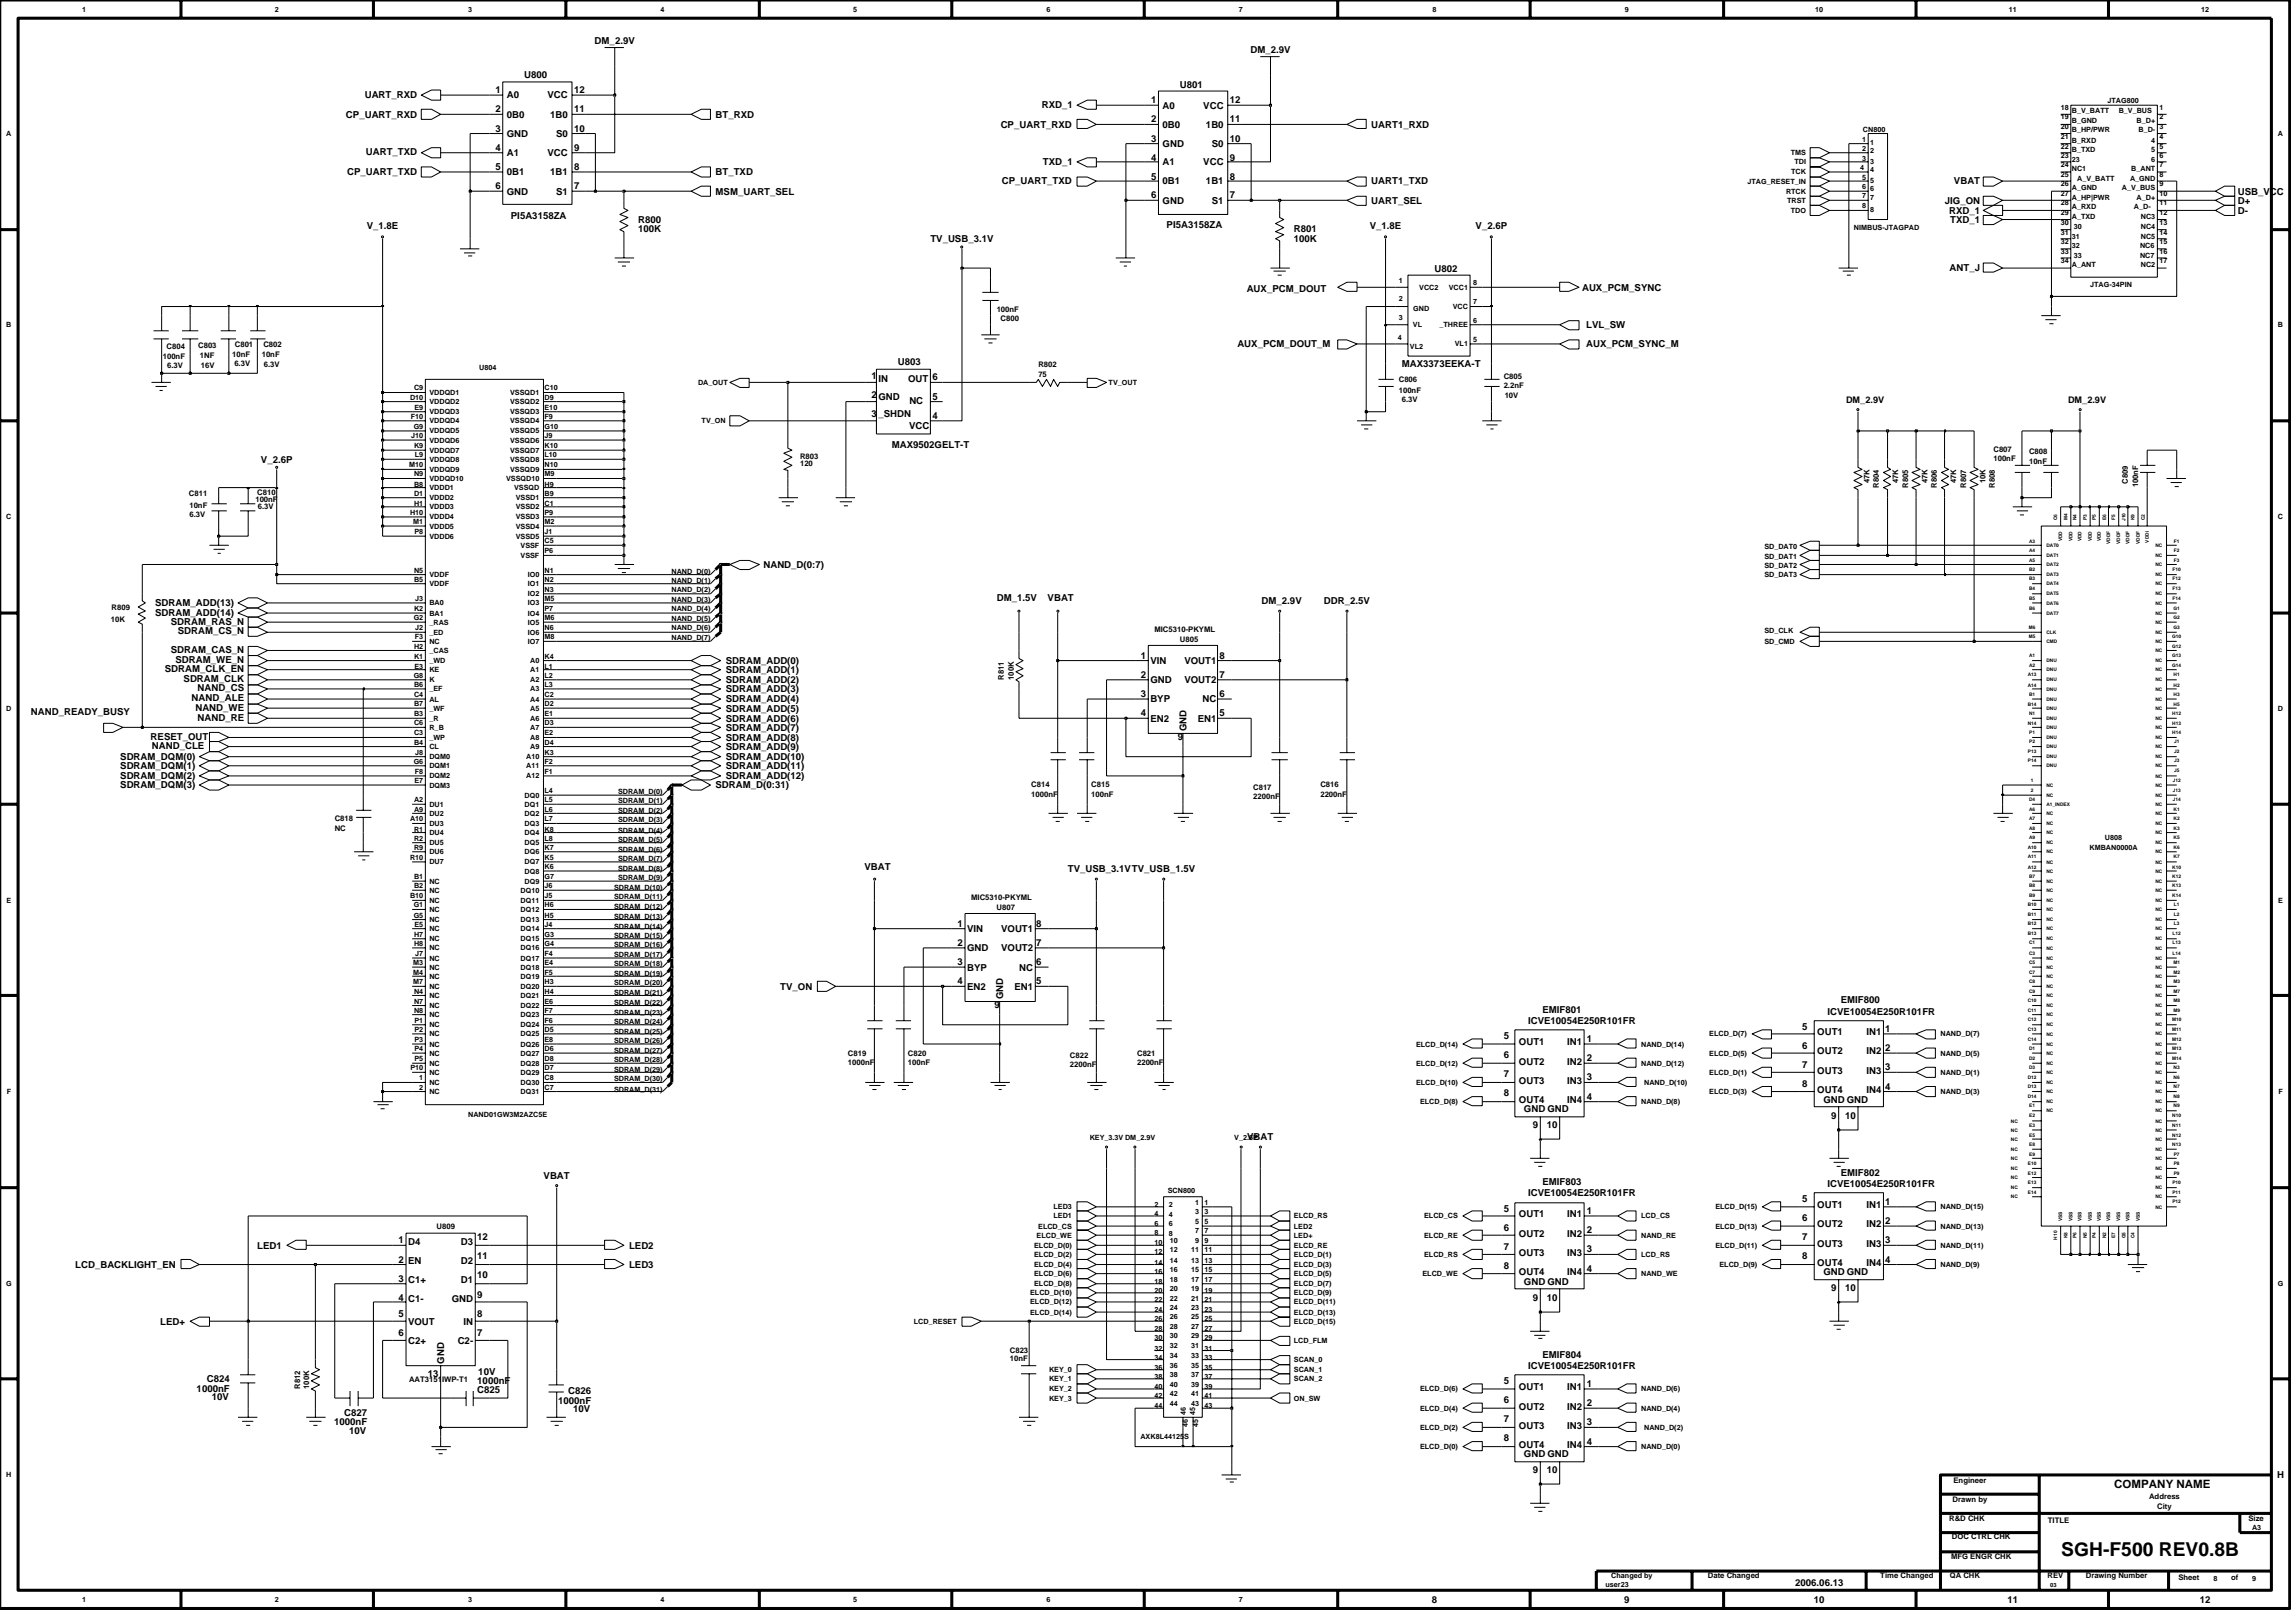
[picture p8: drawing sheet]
<svg xmlns="http://www.w3.org/2000/svg" width="192mm" height="135mm" viewBox="0 0 192 135" stroke-linecap="round" stroke-linejoin="round" font-family="sans-serif">
<defs><g id="words">
<text font-size="1.6" x="172.3" y="130">SGH-F500 REV0.8B</text>
<text font-size="1" x="176.8" y="124.4">COMPANY NAME</text>
<g font-size=".8">
<text x="49.7" y="3.7">DM_2.9V</text>
<text x="104.5" y="4.4">DM_2.9V</text>
<text x="28.9" y="9.8">CP_UART_RXD</text>
<text x="30.5" y="8.2">UART_RXD</text>
<text x="41.4" y="11">3</text>
<text x="41.4" y="9.4">2</text>
<text x="41.4" y="7.8">1</text>
<text x="42.4" y="11.4">GND</text>
<text x="42.4" y="9.8">0B0</text>
<text x="42.4" y="8.2">A0</text>
<text x="43.8" y="6.5">U800</text>
<text x="45.8" y="8.2">VCC</text>
<text x="46" y="9.8">1B0</text>
<text x="46.5" y="11.4">S0</text>
<text x="48" y="11">10</text>
<text x="48" y="7.8">12</text>
<text x="48" y="9.4">11</text>
<text x="59.8" y="9.8">BT_RXD</text>
<text x="83.7" y="10.7">CP_UART_RXD</text>
<text x="87.1" y="9">RXD_1</text>
<text x="96.2" y="8.6">1</text>
<text x="96.2" y="11.8">3</text>
<text x="96.2" y="10.2">2</text>
<text x="97.2" y="9.1">A0</text>
<text x="97.2" y="10.7">0B0</text>
<text x="98.7" y="7.4">U801</text>
<text x="100.6" y="9.1">VCC</text>
<text x="100.8" y="10.7">1B0</text>
<text x="102.8" y="10.2">11</text>
<text x="102.8" y="11.8">10</text>
<text x="102.8" y="8.6">12</text>
<text x="114.7" y="10.7">UART1_RXD</text>
<text x="29" y="14.7">CP_UART_TXD</text>
<text x="30.6" y="13">UART_TXD</text>
<text x="41.4" y="15.8">6</text>
<text x="41.4" y="14.2">5</text>
<text x="41.4" y="12.6">4</text>
<text x="42.4" y="16.3">GND</text>
<text x="42.4" y="14.7">0B1</text>
<text x="42.4" y="13.1">A1</text>
<text x="45.8" y="13.1">VCC</text>
<text x="46" y="14.7">1B1</text>
<text x="46.5" y="16.3">S1</text>
<text x="48" y="15.8">7</text>
<text x="48" y="12.6">9</text>
<text x="48" y="14.2">8</text>
<text x="59.8" y="16.3">MSM_UART_SEL</text>
<text x="59.8" y="14.7">BT_TXD</text>
<text x="83.8" y="15.4">CP_UART_TXD</text>
<text x="87.2" y="13.8">TXD_1</text>
<text x="96.2" y="15">5</text>
<text x="96.2" y="13.4">4</text>
<text x="96.2" y="16.6">6</text>
<text x="97.2" y="15.4">0B1</text>
<text x="97.2" y="13.8">A1</text>
<text x="97.2" y="12.3">GND</text>
<text x="97.2" y="17">GND</text>
<text x="100.6" y="13.8">VCC</text>
<text x="100.8" y="15.4">1B1</text>
<text x="101.3" y="12.3">S0</text>
<text x="101.3" y="17">S1</text>
<text x="102.8" y="15">8</text>
<text x="102.8" y="16.6">7</text>
<text x="102.8" y="13.4">9</text>
<text x="114.7" y="17">UART_SEL</text>
<text x="114.7" y="15.4">UART1_TXD</text>
<text x="162.6" y="17">JIG_ON</text>
<text x="163" y="17.9">RXD_1</text>
<text x="163.4" y="15.4">VBAT</text>
<text x="187.1" y="17">D+</text>
<text x="187.1" y="17.9">D-</text>
<text x="187.1" y="16.3">USB_VCC</text>
<text x="30.7" y="19.1">V_1.8E</text>
<text x="42.7" y="18.3">PI5A3158ZA</text>
<text x="53.4" y="19.4">100K</text>
<text x="53.4" y="18.6">R800</text>
<text x="77.8" y="20.2">TV_USB_3.1V</text>
<text x="97.5" y="19.1">PI5A3158ZA</text>
<text x="108.2" y="19.4">R801</text>
<text x="108.2" y="20.2">100K</text>
<text x="114.5" y="19.1">V_1.8E</text>
<text x="119.9" y="22.7">U802</text>
<text x="123.4" y="19.1">V_2.6P</text>
<text x="163" y="22.7">ANT_J</text>
<text x="163.1" y="18.6">TXD_1</text>
<text x="103.5" y="29">AUX_PCM_DOUT_M</text>
<text x="104.2" y="24.4">AUX_PCM_DOUT</text>
<text x="132.3" y="24.3">AUX_PCM_SYNC</text>
<text x="132.6" y="29">AUX_PCM_SYNC_M</text>
<text x="132.6" y="27.4">LVL_SW</text>
<text x="72.9" y="33.2">2</text>
<text x="72.9" y="31.7">1</text>
<text x="72.9" y="34.8">3</text>
<text x="73.5" y="33.4">GND</text>
<text x="73.5" y="32">IN</text>
<text x="73.5" y="34.8">_SHDN</text>
<text x="75.1" y="30.5">U803</text>
<text x="75.9" y="32">OUT</text>
<text x="76" y="35.8">VCC</text>
<text x="76" y="33.7">NC</text>
<text x="78" y="33.4">5</text>
<text x="78" y="31.8">6</text>
<text x="78" y="35">4</text>
<text x="117.2" y="30.7">MAX3373EEKA-T</text>
<text x="154.4" y="33.7">DM_2.9V</text>
<text x="172.9" y="33.7">DM_2.9V</text>
<text x="21.8" y="38.7">V_2.6P</text>
<text x="74.6" y="37.5">MAX9502GELT-T</text>
<text x="63.8" y="47.5">NAND_D(0:7)</text>
<text x="13" y="50.7">SDRAM_ADD(13)</text>
<text x="13" y="51.5">SDRAM_ADD(14)</text>
<text x="14.3" y="52.2">SDRAM_RAS_N</text>
<text x="14.9" y="53">SDRAM_CS_N</text>
<text x="83.4" y="50.3">DM_1.5V</text>
<text x="87.6" y="50.3">VBAT</text>
<text x="105.5" y="50.5">DM_2.9V</text>
<text x="110.7" y="50.5">DDR_2.5V</text>
<text x="2.6" y="59.7">NAND_READY_BUSY</text>
<text x="13.8" y="56.2">SDRAM_CLK_EN</text>
<text x="14.3" y="54.6">SDRAM_CAS_N</text>
<text x="14.7" y="55.4">SDRAM_WE_N</text>
<text x="15.4" y="57">SDRAM_CLK</text>
<text x="16" y="58.6">NAND_ALE</text>
<text x="16.3" y="59.4">NAND_WE</text>
<text x="16.5" y="57.8">NAND_CS</text>
<text x="60.7" y="59.5">SDRAM_ADD(5)</text>
<text x="60.7" y="58.7">SDRAM_ADD(4)</text>
<text x="60.7" y="57.9">SDRAM_ADD(3)</text>
<text x="60.7" y="57.1">SDRAM_ADD(2)</text>
<text x="60.7" y="56.3">SDRAM_ADD(1)</text>
<text x="60.7" y="55.5">SDRAM_ADD(0)</text>
<text x="95.4" y="55">1</text>
<text x="95.4" y="58.3">3</text>
<text x="95.4" y="59.9">4</text>
<text x="95.4" y="56.6">2</text>
<text x="96.2" y="55.5">VIN</text>
<text x="96.2" y="58.7">BYP</text>
<text x="96.2" y="57.1">GND</text>
<text x="99" y="55.5">VOUT1</text>
<text x="99" y="57.1">VOUT2</text>
<text x="100.6" y="58.7">NC</text>
<text x="102" y="58.3">6</text>
<text x="102" y="55">8</text>
<text x="102" y="59.9">5</text>
<text x="102" y="56.6">7</text>
<text x="10.1" y="65.9">SDRAM_DQM(3)</text>
<text x="10.1" y="65.1">SDRAM_DQM(2)</text>
<text x="10.1" y="64.3">SDRAM_DQM(1)</text>
<text x="10.1" y="63.5">SDRAM_DQM(0)</text>
<text x="12.6" y="61.8">RESET_OUT</text>
<text x="12.7" y="62.6">NAND_CLE</text>
<text x="16.5" y="60.2">NAND_RE</text>
<text x="59.8" y="65.9">SDRAM_D(0:31)</text>
<text x="60.7" y="65.1">SDRAM_ADD(12)</text>
<text x="60.7" y="64.3">SDRAM_ADD(11)</text>
<text x="60.7" y="63.5">SDRAM_ADD(10)</text>
<text x="60.7" y="62.7">SDRAM_ADD(9)</text>
<text x="60.7" y="61.9">SDRAM_ADD(8)</text>
<text x="60.7" y="61.1">SDRAM_ADD(7)</text>
<text x="60.7" y="60.3">SDRAM_ADD(6)</text>
<text x="96.2" y="60.3">EN2</text>
<text x="98.5" y="61.9">9</text>
<text x="99.2" y="61.1" transform="rotate(-90 99.2 61.1)">GND</text>
<text x="100.1" y="60.3">EN1</text>
<text x="72.3" y="72.7">VBAT</text>
<text x="80.1" y="77.4">1</text>
<text x="80.9" y="77.9">VIN</text>
<text x="83.7" y="77.9">VOUT1</text>
<text x="86.6" y="77.4">8</text>
<text x="89.3" y="72.9">TV_USB_3.1VTV_USB_1.5V</text>
<text x="65.2" y="82.7">TV_ON</text>
<text x="80.1" y="80.7">3</text>
<text x="80.1" y="82.3">4</text>
<text x="80.1" y="79.1">2</text>
<text x="80.9" y="81.1">BYP</text>
<text x="80.9" y="82.7">EN2</text>
<text x="80.9" y="79.5">GND</text>
<text x="83.7" y="79.5">VOUT2</text>
<text x="83.9" y="83.5" transform="rotate(-90 83.9 83.5)">GND</text>
<text x="84.8" y="82.7">EN1</text>
<text x="85.2" y="81.1">NC</text>
<text x="86.6" y="82.3">5</text>
<text x="86.6" y="80.7">6</text>
<text x="86.6" y="79.1">7</text>
<text x="153.9" y="83.8">EMIF800</text>
<text x="83.2" y="84.3">9</text>
<text x="125.7" y="86.8">5</text>
<text x="125.7" y="88.4">6</text>
<text x="127" y="87.4">OUT1</text>
<text x="127" y="89">OUT2</text>
<text x="127.8" y="85.6">ICVE10054E250R101FR</text>
<text x="129" y="84.7">EMIF801</text>
<text x="131" y="87.4">IN1</text>
<text x="131" y="89">IN2</text>
<text x="132.7" y="87.1">1</text>
<text x="132.7" y="88.7">2</text>
<text x="150.7" y="86">5</text>
<text x="150.7" y="87.7">6</text>
<text x="150.7" y="89.3">7</text>
<text x="151.9" y="86.5">OUT1</text>
<text x="151.9" y="88.1">OUT2</text>
<text x="151.9" y="89.7">OUT3</text>
<text x="152.8" y="84.8">ICVE10054E250R101FR</text>
<text x="156.1" y="88.1">IN2</text>
<text x="156.1" y="89.7">IN3</text>
<text x="156.1" y="86.5">IN1</text>
<text x="157.6" y="89.5">3</text>
<text x="157.6" y="86.2">1</text>
<text x="157.6" y="87.8">2</text>
<text x="104.3" y="95.3">VBAT</text>
<text x="125.7" y="90">7</text>
<text x="125.7" y="91.6">8</text>
<text x="127" y="90.6">OUT3</text>
<text x="127" y="92.2">OUT4</text>
<text x="127.4" y="92.9">GND GND</text>
<text x="128.2" y="94.3">9</text>
<text x="129.3" y="94.3">10</text>
<text x="131" y="90.6">IN3</text>
<text x="131" y="92.2">IN4</text>
<text x="132.7" y="90.3">3</text>
<text x="132.7" y="91.9">4</text>
<text x="150.7" y="90.9">8</text>
<text x="151.9" y="91.3">OUT4</text>
<text x="152.5" y="92.2">GND GND</text>
<text x="153.1" y="93.5">9</text>
<text x="154.3" y="93.5">10</text>
<text x="156.1" y="91.3">IN4</text>
<text x="157.6" y="91.1">4</text>
<text x="45.5" y="98.5">VBAT</text>
<text x="125.7" y="101.3">5</text>
<text x="127" y="101.7">OUT1</text>
<text x="127.8" y="100">ICVE10054E250R101FR</text>
<text x="129" y="99">EMIF803</text>
<text x="131" y="101.7">IN1</text>
<text x="132.7" y="101.5">1</text>
<text x="150.7" y="100.4">5</text>
<text x="151.9" y="101">OUT1</text>
<text x="152.8" y="99.2">ICVE10054E250R101FR</text>
<text x="153.9" y="98.3">EMIF802</text>
<text x="156.1" y="101">IN1</text>
<text x="157.6" y="100.7">1</text>
<text x="6.3" y="106">LCD_BACKLIGHT_EN</text>
<text x="21.5" y="104.4">LED1</text>
<text x="33.3" y="107.1">3</text>
<text x="33.3" y="103.9">1</text>
<text x="33.3" y="105.5">2</text>
<text x="34.1" y="107.2">C1+</text>
<text x="34.1" y="104">D4</text>
<text x="34.1" y="105.6">EN</text>
<text x="38.5" y="107.2">D1</text>
<text x="38.5" y="105.6">D2</text>
<text x="38.5" y="104">D3</text>
<text x="39.9" y="106.8">10</text>
<text x="39.9" y="105.2">11</text>
<text x="39.9" y="103.6">12</text>
<text x="52.6" y="106">LED3</text>
<text x="52.6" y="104.4">LED2</text>
<text x="125.7" y="102.9">6</text>
<text x="125.7" y="104.5">7</text>
<text x="125.7" y="106.1">8</text>
<text x="127" y="103.3">OUT2</text>
<text x="127" y="105">OUT3</text>
<text x="127" y="106.6">OUT4</text>
<text x="127.4" y="107.4">GND GND</text>
<text x="131" y="106.6">IN4</text>
<text x="131" y="103.3">IN2</text>
<text x="131" y="105">IN3</text>
<text x="132.7" y="106.3">4</text>
<text x="132.7" y="103.1">2</text>
<text x="132.7" y="104.7">3</text>
<text x="150.7" y="103.6">7</text>
<text x="150.7" y="105.2">8</text>
<text x="150.7" y="102">6</text>
<text x="151.9" y="102.6">OUT2</text>
<text x="151.9" y="104.2">OUT3</text>
<text x="151.9" y="105.8">OUT4</text>
<text x="152.5" y="106.6">GND GND</text>
<text x="153.1" y="107.9">9</text>
<text x="154.3" y="107.9">10</text>
<text x="156.1" y="102.6">IN2</text>
<text x="156.1" y="104.2">IN3</text>
<text x="156.1" y="105.8">IN4</text>
<text x="157.6" y="102.3">2</text>
<text x="157.6" y="103.9">3</text>
<text x="157.6" y="105.5">4</text>
<text x="13.4" y="110.7">LED+</text>
<text x="33.3" y="110.1">5</text>
<text x="33.3" y="108.7">4</text>
<text x="33.3" y="111.7">6</text>
<text x="34.1" y="110.7">VOUT</text>
<text x="34.1" y="108.8">C1-</text>
<text x="34.1" y="112.3">C2+</text>
<text x="37.1" y="114" transform="rotate(-90 37.1 114)">GND</text>
<text x="37.8" y="108.8">GND</text>
<text x="38.3" y="112.3">C2-</text>
<text x="38.8" y="110.7">IN</text>
<text x="39.9" y="111.7">7</text>
<text x="39.9" y="110.1">8</text>
<text x="39.9" y="108.5">9</text>
<text x="128.2" y="108.7">9</text>
<text x="129" y="113.5">EMIF804</text>
<text x="129.3" y="108.7">10</text>
<text x="16.4" y="116.3">1000nF</text>
<text x="17.3" y="115.5">C824</text>
<text x="17.7" y="117">10V</text>
<text x="27.9" y="119.1">1000nF</text>
<text x="28.8" y="118.4">C827</text>
<text x="29.2" y="119.9">10V</text>
<text x="35.8" y="115.1">13</text>
<text x="39.9" y="115.6">1000nF</text>
<text x="39.9" y="116.4">C825</text>
<text x="40" y="114.9">10V</text>
<text x="46.7" y="117.4">1000nF</text>
<text x="47.5" y="116.5">C826</text>
<text x="47.9" y="118">10V</text>
<text x="125.7" y="115.6">5</text>
<text x="125.7" y="117.2">6</text>
<text x="125.7" y="118.9">7</text>
<text x="127" y="116.2">OUT1</text>
<text x="127" y="117.8">OUT2</text>
<text x="127" y="119.4">OUT3</text>
<text x="127.8" y="114.4">ICVE10054E250R101FR</text>
<text x="131" y="117.8">IN2</text>
<text x="131" y="119.4">IN3</text>
<text x="131" y="116.2">IN1</text>
<text x="132.7" y="119.1">3</text>
<text x="132.7" y="115.9">1</text>
<text x="132.7" y="117.5">2</text>
<text x="125.7" y="120.5">8</text>
<text x="127" y="121">OUT4</text>
<text x="127.4" y="121.8">GND GND</text>
<text x="128.2" y="123.1">9</text>
<text x="129.3" y="123.1">10</text>
<text x="131" y="121">IN4</text>
<text x="132.7" y="120.7">4</text>
<text x="190.4" y="123.6">H</text>
<text x="119.7" y="134">8</text>
<text x="135.8" y="134">9</text>
<text x="150.1" y="132.5">2006.06.13</text>
<text x="151.7" y="134">10</text>
<text x="167.8" y="134">11</text>
<text x="183.9" y="134">12</text>
</g>
<g font-size=".6">
<text x="6.9" y="1">1</text>
<text x="23" y="1">2</text>
<text x="39.1" y="1">3</text>
<text x="55.2" y="1">4</text>
<text x="71.3" y="1">5</text>
<text x="87.5" y="1">6</text>
<text x="103.6" y="1">7</text>
<text x="119.8" y="1">8</text>
<text x="135.9" y="1">9</text>
<text x="151.8" y="1">10</text>
<text x="168" y="1">11</text>
<text x="184" y="1">12</text>
<text x=".5" y="11.4">A</text>
<text x="155.7" y="11.8">1</text>
<text x="155.8" y="11">CN800</text>
<text x="172.3" y="10">19</text>
<text x="172.3" y="10.8">20</text>
<text x="172.3" y="11.6">21</text>
<text x="172.3" y="9.2">18</text>
<text x="173.2" y="10.3">B_GND</text>
<text x="173.2" y="11.1">B_HP/PWR</text>
<text x="173.2" y="11.9">B_RXD</text>
<text x="173.2" y="9.5">B_V_BATT</text>
<text x="176.2" y="8.6">JTAG800</text>
<text x="177.1" y="9.5">B_V_BUS</text>
<text x="178.6" y="10.3">B_D+</text>
<text x="178.8" y="11.1">B_D-</text>
<text x="179.9" y="11.9">4</text>
<text x="180.6" y="10.8">3</text>
<text x="180.6" y="9.2">1</text>
<text x="180.6" y="10">2</text>
<text x="180.6" y="11.6">4</text>
<text x="190.5" y="11.4">A</text>
<text x="146.1" y="15.3">JTAG_RESET_IN</text>
<text x="149.3" y="16.2">RTCK</text>
<text x="149.4" y="16.9">TRST</text>
<text x="149.7" y="13">TMS</text>
<text x="149.7" y="17.8">TDO</text>
<text x="149.8" y="14.6">TCK</text>
<text x="150" y="13.7">TDI</text>
<text x="155.5" y="14.2">4</text>
<text x="155.7" y="13.4">3</text>
<text x="155.7" y="15">5</text>
<text x="155.7" y="15.8">6</text>
<text x="155.7" y="16.6">7</text>
<text x="155.7" y="17.4">8</text>
<text x="155.7" y="12.6">2</text>
<text x="156.4" y="13.7">3</text>
<text x="156.4" y="14.4">4</text>
<text x="156.4" y="15.3">5</text>
<text x="156.4" y="16">6</text>
<text x="156.4" y="16.7">7</text>
<text x="156.4" y="17.8">8</text>
<text x="156.4" y="12.1">1</text>
<text x="156.4" y="12.8">2</text>
<text x="172.3" y="12.4">22</text>
<text x="172.3" y="13.9">24</text>
<text x="172.3" y="16.4">27</text>
<text x="172.3" y="17.2">28</text>
<text x="172.3" y="14.8">25</text>
<text x="172.3" y="15.6">26</text>
<text x="172.3" y="13.2">23</text>
<text x="173.2" y="12.7">B_TXD</text>
<text x="173.2" y="14.3">NC1</text>
<text x="173.2" y="16.7">A_HP|PWR</text>
<text x="173.2" y="17.5">A_RXD</text>
<text x="173.2" y="15.9">A_GND</text>
<text x="173.2" y="13.5">23</text>
<text x="173.7" y="15.1">A_V_BATT</text>
<text x="177.4" y="15.9">A_V_BUS</text>
<text x="178.1" y="15.1">A_GND</text>
<text x="178.2" y="14.3">B_ANT</text>
<text x="178.4" y="17.5">A_D-</text>
<text x="178.6" y="16.7">A_D+</text>
<text x="179.9" y="12.7">5</text>
<text x="179.9" y="13.5">6</text>
<text x="180.6" y="14.8">8</text>
<text x="180.6" y="15.6">9</text>
<text x="180.6" y="13.9">7</text>
<text x="180.6" y="12.4">5</text>
<text x="180.6" y="13.2">6</text>
<text x="180.6" y="16.4">10</text>
<text x="180.6" y="17.2">11</text>
<text x="117" y="23.6">1</text>
<text x="123.2" y="23.8">8</text>
<text x="155" y="19.2">NIMBUS-JTAGPAD</text>
<text x="172.3" y="18">29</text>
<text x="172.3" y="21.2">33</text>
<text x="172.3" y="22">34</text>
<text x="172.3" y="18.8">30</text>
<text x="172.3" y="19.6">31</text>
<text x="172.3" y="20.4">32</text>
<text x="173.2" y="18.3">A_TXD</text>
<text x="173.2" y="22.3">A_ANT</text>
<text x="173.2" y="20.7">32</text>
<text x="173.2" y="20">31</text>
<text x="173.4" y="21.6">33</text>
<text x="173.4" y="19.1">30</text>
<text x="178.9" y="20.7">NC6</text>
<text x="178.9" y="21.6">NC7</text>
<text x="179" y="22.3">NC2</text>
<text x="179" y="18.3">NC3</text>
<text x="179" y="19.1">NC4</text>
<text x="179" y="20">NC5</text>
<text x="180.6" y="22">17</text>
<text x="180.6" y="18">12</text>
<text x="180.6" y="18.8">13</text>
<text x="180.6" y="19.6">14</text>
<text x="180.6" y="20.4">15</text>
<text x="180.6" y="21.2">16</text>
<text x=".5" y="27.4">B</text>
<text x="13.9" y="29.2">C804</text>
<text x="16.6" y="29.1">C803</text>
<text x="16.7" y="30">1NF</text>
<text x="19.4" y="29.9">10nF</text>
<text x="19.6" y="29">C801</text>
<text x="21.9" y="29.9">10nF</text>
<text x="22" y="29">C802</text>
<text x="83.3" y="26.1">100nF</text>
<text x="83.7" y="26.8">C800</text>
<text x="116.9" y="28.4">4</text>
<text x="117" y="25.2">2</text>
<text x="117" y="26.8">3</text>
<text x="117.9" y="29.2">VL2</text>
<text x="118.1" y="27.4">VL</text>
<text x="118.2" y="26">GND</text>
<text x="118.7" y="24.2">VCC2</text>
<text x="120.4" y="27.4">_THREE</text>
<text x="121.1" y="24.2">VCC1</text>
<text x="121.5" y="25.8">VCC</text>
<text x="121.6" y="29">VL1</text>
<text x="123.2" y="25.4">7</text>
<text x="123.2" y="28.6">5</text>
<text x="123.2" y="27">6</text>
<text x="174.8" y="24">JTAG-34PIN</text>
<text x="190.5" y="27.4">B</text>
<text x="13.6" y="30">100nF</text>
<text x="14" y="30.7">6.3V</text>
<text x="16.8" y="30.7">16V</text>
<text x="19.6" y="30.5">6.3V</text>
<text x="22.1" y="30.6">6.3V</text>
<text x="34.3" y="33.4">D10</text>
<text x="34.4" y="35">F10</text>
<text x="34.6" y="35.8">G9</text>
<text x="34.6" y="32.6">C9</text>
<text x="34.7" y="34.2">E9</text>
<text x="35.9" y="33">VDDQD1</text>
<text x="35.9" y="33.8">VDDQD2</text>
<text x="35.9" y="34.6">VDDQD3</text>
<text x="35.9" y="35.4">VDDQD4</text>
<text x="40.1" y="30.9">U804</text>
<text x="42.6" y="34.6">VSSQD3</text>
<text x="42.6" y="35.4">VSSQD4</text>
<text x="42.6" y="33">VSSQD1</text>
<text x="42.6" y="33.8">VSSQD2</text>
<text x="45.5" y="35">F9</text>
<text x="45.5" y="35.8">G10</text>
<text x="45.5" y="32.6">C10</text>
<text x="45.5" y="33.4">D9</text>
<text x="45.5" y="34.2">E10</text>
<text x="58.4" y="32.2">DA_OUT</text>
<text x="58.7" y="35.4">TV_ON</text>
<text x="86.8" y="31.5">75</text>
<text x="86.8" y="30.7">R802</text>
<text x="92.7" y="32.2">TV_OUT</text>
<text x="117" y="32">C806</text>
<text x="117" y="32.8">100nF</text>
<text x="117.2" y="33.6">6.3V</text>
<text x="125.7" y="31.7">C805</text>
<text x="125.7" y="32.5">2.2nF</text>
<text x="125.8" y="33.2">10V</text>
<text x="15.8" y="41.5">C811</text>
<text x="21.4" y="42">100nF</text>
<text x="21.5" y="41.4">C810</text>
<text x="34.2" y="39.1">M10</text>
<text x="34.4" y="36.6">J10</text>
<text x="34.6" y="37.5">K9</text>
<text x="34.6" y="39.8">N9</text>
<text x="34.6" y="40.7">B8</text>
<text x="34.6" y="41.4">D1</text>
<text x="34.7" y="38.2">L9</text>
<text x="35.9" y="36.2">VDDQD5</text>
<text x="35.9" y="37">VDDQD6</text>
<text x="35.9" y="37.8">VDDQD7</text>
<text x="35.9" y="38.6">VDDQD8</text>
<text x="35.9" y="39.4">VDDQD9</text>
<text x="35.9" y="40.2">VDDQD10</text>
<text x="35.9" y="41">VDDD1</text>
<text x="35.9" y="41.8">VDDD2</text>
<text x="42.3" y="40.2">VSSQD10</text>
<text x="42.6" y="36.2">VSSQD5</text>
<text x="42.6" y="37">VSSQD6</text>
<text x="42.6" y="37.8">VSSQD7</text>
<text x="42.6" y="38.6">VSSQD8</text>
<text x="42.6" y="39.4">VSSQD9</text>
<text x="43" y="41">VSSQD</text>
<text x="43.1" y="41.8">VSSD1</text>
<text x="45.5" y="36.6">J9</text>
<text x="45.5" y="37.5">K10</text>
<text x="45.5" y="38.2">L10</text>
<text x="45.5" y="39.1">N10</text>
<text x="45.5" y="39.8">M9</text>
<text x="45.5" y="40.7">H9</text>
<text x="45.5" y="41.4">B9</text>
<text x="66.9" y="39">120</text>
<text x="66.9" y="38.4">R803</text>
<text x="156.3" y="40.4" transform="rotate(-90 156.3 40.4)">47K</text>
<text x="157.1" y="40.8" transform="rotate(-90 157.1 40.8)">R804</text>
<text x="158.7" y="40.4" transform="rotate(-90 158.7 40.4)">47K</text>
<text x="159.6" y="40.8" transform="rotate(-90 159.6 40.8)">R805</text>
<text x="161.2" y="40.4" transform="rotate(-90 161.2 40.4)">47K</text>
<text x="161.9" y="40.8" transform="rotate(-90 161.9 40.8)">R806</text>
<text x="163.6" y="40.4" transform="rotate(-90 163.6 40.4)">47K</text>
<text x="164.4" y="40.8" transform="rotate(-90 164.4 40.8)">R807</text>
<text x="166" y="40.4" transform="rotate(-90 166 40.4)">10K</text>
<text x="166.7" y="38.6">100nF</text>
<text x="166.7" y="37.8">C807</text>
<text x="166.8" y="40.8" transform="rotate(-90 166.8 40.8)">R808</text>
<text x="169.7" y="38.8">10nF</text>
<text x="169.7" y="38">C808</text>
<text x="177.9" y="40.4" transform="rotate(-90 177.9 40.4)">C809</text>
<text x="178.8" y="40.7" transform="rotate(-90 178.8 40.7)">100nF</text>
<text x=".5" y="43.4">C</text>
<text x="15.8" y="42.5">10nF</text>
<text x="15.8" y="43.2">6.3V</text>
<text x="21.6" y="42.6">6.3V</text>
<text x="34.3" y="43">H10</text>
<text x="34.6" y="43.8">M1</text>
<text x="34.6" y="47.9">N5</text>
<text x="34.6" y="42.3">H1</text>
<text x="34.7" y="44.6">P8</text>
<text x="35.9" y="42.6">VDDD3</text>
<text x="35.9" y="43.4">VDDD4</text>
<text x="35.9" y="44.2">VDDD5</text>
<text x="35.9" y="45">VDDD6</text>
<text x="43.1" y="44.2">VSSD4</text>
<text x="43.1" y="45">VSSD5</text>
<text x="43.1" y="42.6">VSSD2</text>
<text x="43.1" y="43.4">VSSD3</text>
<text x="43.5" y="45.8">VSSF</text>
<text x="43.5" y="46.6">VSSF</text>
<text x="45.5" y="43.8">M2</text>
<text x="45.5" y="44.6">J1</text>
<text x="45.5" y="45.4">C5</text>
<text x="45.5" y="46.2">P6</text>
<text x="45.5" y="42.3">C1</text>
<text x="45.5" y="43">P9</text>
<text x="45.5" y="47.9">N1</text>
<text x="56.1" y="47.9">NAND_D(0)</text>
<text x="147.5" y="46.7">SD_DAT1</text>
<text x="147.5" y="47.5">SD_DAT2</text>
<text x="147.5" y="45.9">SD_DAT0</text>
<text x="190.5" y="43.4">C</text>
<text x="9.3" y="52">10K</text>
<text x="9.3" y="51">R809</text>
<text x="34.6" y="51.8">G2</text>
<text x="34.6" y="48.6">B5</text>
<text x="34.6" y="51.1">K2</text>
<text x="34.7" y="53.4">F3</text>
<text x="34.7" y="52.7">J2</text>
<text x="34.7" y="50.2">J3</text>
<text x="35.9" y="53.1">_ED</text>
<text x="35.9" y="52.2">_RAS</text>
<text x="35.9" y="48.2">VDDF</text>
<text x="35.9" y="49">VDDF</text>
<text x="35.9" y="53.8">NC</text>
<text x="35.9" y="50.6">BA0</text>
<text x="35.9" y="51.4">BA1</text>
<text x="44.1" y="48.2">IO0</text>
<text x="44.1" y="49">IO1</text>
<text x="44.1" y="49.8">IO2</text>
<text x="44.1" y="50.6">IO3</text>
<text x="44.1" y="51.4">IO4</text>
<text x="44.1" y="52.2">IO5</text>
<text x="44.1" y="53.1">IO6</text>
<text x="44.1" y="53.8">IO7</text>
<text x="45.5" y="48.6">N2</text>
<text x="45.5" y="49.5">N3</text>
<text x="45.5" y="50.2">M5</text>
<text x="45.5" y="51.1">P7</text>
<text x="45.5" y="51.8">M6</text>
<text x="45.5" y="52.7">N6</text>
<text x="45.5" y="53.4">M8</text>
<text x="56.1" y="53.5">NAND_D(7)</text>
<text x="56.1" y="52.7">NAND_D(6)</text>
<text x="56.1" y="51.9">NAND_D(5)</text>
<text x="56.1" y="51.1">NAND_D(4)</text>
<text x="56.1" y="50.3">NAND_D(3)</text>
<text x="56.1" y="49.5">NAND_D(2)</text>
<text x="56.1" y="48.7">NAND_D(1)</text>
<text x="96.5" y="52.8">MIC5310-PKYML</text>
<text x="98.7" y="53.7">U805</text>
<text x="147.5" y="48.2">SD_DAT3</text>
<text x="147.5" y="53.8">SD_CMD</text>
<text x="147.5" y="52.9">SD_CLK</text>
<text x=".5" y="59.4">D</text>
<text x="34.6" y="56.6">G8</text>
<text x="34.6" y="57.4">B6</text>
<text x="34.6" y="59.9">B3</text>
<text x="34.6" y="55">K1</text>
<text x="34.6" y="59">B7</text>
<text x="34.6" y="54.3">H2</text>
<text x="34.6" y="58.3">C4</text>
<text x="34.7" y="55.9">E3</text>
<text x="35.9" y="57.8">_EF</text>
<text x="35.9" y="55.4">_WD</text>
<text x="35.9" y="59.4">_WF</text>
<text x="35.9" y="54.6">_CAS</text>
<text x="35.9" y="57">K</text>
<text x="35.9" y="56.2">KE</text>
<text x="35.9" y="58.6">AL</text>
<text x="44.3" y="57">A2</text>
<text x="44.3" y="57.8">A3</text>
<text x="44.3" y="58.6">A4</text>
<text x="44.3" y="59.4">A5</text>
<text x="44.3" y="55.4">A0</text>
<text x="44.3" y="56.2">A1</text>
<text x="45.5" y="56.6">L2</text>
<text x="45.5" y="57.4">L3</text>
<text x="45.5" y="58.3">C2</text>
<text x="45.5" y="59">D2</text>
<text x="45.5" y="59.9">E1</text>
<text x="45.5" y="55">K4</text>
<text x="45.5" y="55.9">L1</text>
<text x="83.9" y="56.8" transform="rotate(-90 83.9 56.8)">R811</text>
<text x="84.8" y="56.8" transform="rotate(-90 84.8 56.8)">100K</text>
<text x="190.5" y="59.4">D</text>
<text x="34.6" y="63.8">G6</text>
<text x="34.6" y="61.5">C3</text>
<text x="34.6" y="60.6">C6</text>
<text x="34.6" y="62.2">B4</text>
<text x="34.7" y="65.4">E7</text>
<text x="34.7" y="64.7">F8</text>
<text x="34.7" y="63.1">J8</text>
<text x="35.9" y="60.2">_R</text>
<text x="35.9" y="61.8">_WP</text>
<text x="35.9" y="61">R_B</text>
<text x="35.9" y="65.8">DQM3</text>
<text x="35.9" y="63.5">DQM0</text>
<text x="35.9" y="64.2">DQM1</text>
<text x="35.9" y="65.1">DQM2</text>
<text x="35.9" y="62.6">CL</text>
<text x="44" y="65.1">A12</text>
<text x="44" y="63.5">A10</text>
<text x="44" y="64.2">A11</text>
<text x="44.3" y="62.6">A9</text>
<text x="44.3" y="60.2">A6</text>
<text x="44.3" y="61">A7</text>
<text x="44.3" y="61.8">A8</text>
<text x="45.5" y="62.2">D4</text>
<text x="45.5" y="64.7">F1</text>
<text x="45.5" y="60.6">D3</text>
<text x="45.5" y="61.5">E2</text>
<text x="45.5" y="63.1">K3</text>
<text x="45.5" y="63.8">F2</text>
<text x="86.2" y="65.8">C814</text>
<text x="91.2" y="65.8">C815</text>
<text x="110.4" y="65.8">C816</text>
<text x="28" y="68.7">C818</text>
<text x="28" y="69.4">NC</text>
<text x="34.3" y="68.7">A10</text>
<text x="34.3" y="71.9">R10</text>
<text x="34.6" y="67">A2</text>
<text x="34.6" y="67.9">A9</text>
<text x="34.6" y="69.5">R1</text>
<text x="34.6" y="70.3">R2</text>
<text x="34.6" y="71">R9</text>
<text x="35.9" y="67.4">DU1</text>
<text x="35.9" y="68.2">DU2</text>
<text x="35.9" y="69">DU3</text>
<text x="35.9" y="69.8">DU4</text>
<text x="35.9" y="70.6">DU5</text>
<text x="35.9" y="71.4">DU6</text>
<text x="43.9" y="70.6">DQ5</text>
<text x="43.9" y="71.4">DQ6</text>
<text x="43.9" y="69">DQ3</text>
<text x="43.9" y="66.7">DQ0</text>
<text x="43.9" y="67.4">DQ1</text>
<text x="43.9" y="69.8">DQ4</text>
<text x="43.9" y="68.2">DQ2</text>
<text x="45.5" y="71">K7</text>
<text x="45.5" y="71.9">K5</text>
<text x="45.5" y="69.5">K8</text>
<text x="45.5" y="70.3">L8</text>
<text x="45.5" y="67.9">L6</text>
<text x="45.5" y="66.3">L4</text>
<text x="45.5" y="67">L5</text>
<text x="45.5" y="68.7">L7</text>
<text x="51.7" y="72">SDRAM_D(7)</text>
<text x="51.7" y="71.2">SDRAM_D(6)</text>
<text x="51.7" y="70.3">SDRAM_D(5)</text>
<text x="51.7" y="69.6">SDRAM_D(4)</text>
<text x="51.7" y="68.7">SDRAM_D(3)</text>
<text x="51.7" y="68">SDRAM_D(2)</text>
<text x="51.7" y="67.1">SDRAM_D(1)</text>
<text x="51.7" y="66.4">SDRAM_D(0)</text>
<text x="86.2" y="66.6">1000nF</text>
<text x="91.2" y="66.6">100nF</text>
<text x="104.8" y="66.8">2200nF</text>
<text x="104.8" y="66">C817</text>
<text x="110.4" y="66.6">2200nF</text>
<text x="174.7" y="71.1">KMBAN0000A</text>
<text x="176" y="70.2">U808</text>
<text x=".5" y="75.5">E</text>
<text x="34.3" y="75.1">B10</text>
<text x="34.6" y="75.8">G1</text>
<text x="34.6" y="76.7">G5</text>
<text x="34.6" y="74.2">B2</text>
<text x="34.6" y="73.5">B1</text>
<text x="34.7" y="77.4">E5</text>
<text x="35.9" y="75.5">NC</text>
<text x="35.9" y="76.2">NC</text>
<text x="35.9" y="77.1">NC</text>
<text x="35.9" y="77.8">NC</text>
<text x="35.9" y="74.6">NC</text>
<text x="35.9" y="73.9">NC</text>
<text x="35.9" y="72.2">DU7</text>
<text x="43.5" y="75.5">DQ11</text>
<text x="43.5" y="76.2">DQ12</text>
<text x="43.5" y="77.1">DQ13</text>
<text x="43.5" y="77.8">DQ14</text>
<text x="43.5" y="74.6">DQ10</text>
<text x="43.9" y="72.2">DQ7</text>
<text x="43.9" y="73">DQ8</text>
<text x="43.9" y="73.9">DQ9</text>
<text x="45.5" y="72.6">K6</text>
<text x="45.5" y="73.5">G7</text>
<text x="45.5" y="75.8">H6</text>
<text x="45.5" y="76.7">H5</text>
<text x="45.5" y="77.4">J4</text>
<text x="45.5" y="74.2">J6</text>
<text x="45.5" y="75.1">J5</text>
<text x="51.3" y="77.6">SDRAM_D(14)</text>
<text x="51.3" y="76.8">SDRAM_D(13)</text>
<text x="51.3" y="76">SDRAM_D(12)</text>
<text x="51.3" y="75.2">SDRAM_D(11)</text>
<text x="51.3" y="74.4">SDRAM_D(10)</text>
<text x="51.7" y="73.6">SDRAM_D(9)</text>
<text x="51.7" y="72.8">SDRAM_D(8)</text>
<text x="81.2" y="75.2">MIC5310-PKYML</text>
<text x="83.3" y="76.1">U807</text>
<text x="190.5" y="75.5">E</text>
<text x="34.6" y="80.7">M3</text>
<text x="34.6" y="81.5">M4</text>
<text x="34.6" y="82.3">M7</text>
<text x="34.6" y="79.1">H8</text>
<text x="34.6" y="78.3">H7</text>
<text x="34.6" y="83.1">N4</text>
<text x="34.6" y="83.9">N7</text>
<text x="34.7" y="79.9">J7</text>
<text x="35.9" y="79.4">NC</text>
<text x="35.9" y="80.3">NC</text>
<text x="35.9" y="78.7">NC</text>
<text x="35.9" y="81">NC</text>
<text x="35.9" y="81.8">NC</text>
<text x="35.9" y="82.6">NC</text>
<text x="35.9" y="83.4">NC</text>
<text x="43.5" y="81.8">DQ19</text>
<text x="43.5" y="82.6">DQ20</text>
<text x="43.5" y="83.4">DQ21</text>
<text x="43.5" y="78.7">DQ15</text>
<text x="43.5" y="79.4">DQ16</text>
<text x="43.5" y="80.3">DQ17</text>
<text x="43.5" y="81">DQ18</text>
<text x="45.5" y="82.3">H3</text>
<text x="45.5" y="83.1">H4</text>
<text x="45.5" y="83.9">E6</text>
<text x="45.5" y="78.3">G3</text>
<text x="45.5" y="79.1">G4</text>
<text x="45.5" y="79.9">F4</text>
<text x="45.5" y="80.7">E4</text>
<text x="45.5" y="81.5">F5</text>
<text x="51.3" y="78.4">SDRAM_D(15)</text>
<text x="51.3" y="84">SDRAM_D(22)</text>
<text x="51.3" y="83.2">SDRAM_D(21)</text>
<text x="51.3" y="82.4">SDRAM_D(20)</text>
<text x="51.3" y="81.6">SDRAM_D(19)</text>
<text x="51.3" y="80.7">SDRAM_D(18)</text>
<text x="51.3" y="80">SDRAM_D(17)</text>
<text x="51.3" y="79.1">SDRAM_D(16)</text>
<text x="34.3" y="89.5">P10</text>
<text x="34.6" y="84.6">N8</text>
<text x="34.7" y="85.5">P1</text>
<text x="34.7" y="86.2">P2</text>
<text x="34.7" y="87.1">P3</text>
<text x="34.7" y="87.8">P4</text>
<text x="34.7" y="88.7">P5</text>
<text x="35.9" y="85.9">NC</text>
<text x="35.9" y="86.6">NC</text>
<text x="35.9" y="87.5">NC</text>
<text x="35.9" y="88.2">NC</text>
<text x="35.9" y="89.1">NC</text>
<text x="35.9" y="89.8">NC</text>
<text x="35.9" y="84.3">NC</text>
<text x="35.9" y="85">NC</text>
<text x="43.5" y="87.5">DQ26</text>
<text x="43.5" y="88.2">DQ27</text>
<text x="43.5" y="89.1">DQ28</text>
<text x="43.5" y="89.8">DQ29</text>
<text x="43.5" y="84.3">DQ22</text>
<text x="43.5" y="85">DQ23</text>
<text x="43.5" y="85.9">DQ24</text>
<text x="43.5" y="86.6">DQ25</text>
<text x="45.5" y="84.6">F7</text>
<text x="45.5" y="85.5">F6</text>
<text x="45.5" y="86.2">D5</text>
<text x="45.5" y="87.1">E8</text>
<text x="45.5" y="87.8">D6</text>
<text x="45.5" y="88.7">D8</text>
<text x="45.5" y="89.5">D7</text>
<text x="51.3" y="89.6">SDRAM_D(29)</text>
<text x="51.3" y="88.8">SDRAM_D(28)</text>
<text x="51.3" y="88">SDRAM_D(27)</text>
<text x="51.3" y="87.2">SDRAM_D(26)</text>
<text x="51.3" y="86.4">SDRAM_D(25)</text>
<text x="51.3" y="85.6">SDRAM_D(24)</text>
<text x="51.3" y="84.8">SDRAM_D(23)</text>
<text x="70.9" y="88.3">C819</text>
<text x="70.9" y="89">1000nF</text>
<text x="75.9" y="88.3">C820</text>
<text x="75.9" y="89">100nF</text>
<text x="89.5" y="88.4">C822</text>
<text x="89.5" y="89.2">2200nF</text>
<text x="95.1" y="89">2200nF</text>
<text x="95.1" y="88.3">C821</text>
<text x="118.4" y="87.5">ELCD_D(14)</text>
<text x="118.4" y="89.1">ELCD_D(12)</text>
<text x="137.2" y="87.5">NAND_D(14)</text>
<text x="137.2" y="89.1">NAND_D(12)</text>
<text x="142.9" y="89.8">ELCD_D(1)</text>
<text x="142.9" y="88.2">ELCD_D(5)</text>
<text x="142.9" y="86.6">ELCD_D(7)</text>
<text x="162.2" y="86.6">NAND_D(7)</text>
<text x="162.2" y="88.2">NAND_D(5)</text>
<text x="162.2" y="89.8">NAND_D(1)</text>
<text x=".6" y="91.4">F</text>
<text x="35.1" y="90.3">1</text>
<text x="35.1" y="91.1">2</text>
<text x="35.9" y="90.7">NC</text>
<text x="35.9" y="91.4">NC</text>
<text x="39.1" y="93.4">NAND01GW3M2AZC5E</text>
<text x="43.5" y="90.7">DQ30</text>
<text x="43.5" y="91.4">DQ31</text>
<text x="45.5" y="90.3">C8</text>
<text x="45.5" y="91.1">C7</text>
<text x="51.3" y="91.2">SDRAM_D(31)</text>
<text x="51.3" y="90.4">SDRAM_D(30)</text>
<text x="91.1" y="95.2">KEY_3.3V DM_2.9V</text>
<text x="103.2" y="95.2">V_2.6P</text>
<text x="118.4" y="90.7">ELCD_D(10)</text>
<text x="118.7" y="92.3">ELCD_D(8)</text>
<text x="137.2" y="92.3">NAND_D(8)</text>
<text x="137.5" y="90.7">NAND_D(10)</text>
<text x="142.9" y="91.4">ELCD_D(3)</text>
<text x="162.2" y="91.4">NAND_D(3)</text>
<text x="190.5" y="91.4">F</text>
<text x="88.1" y="101.8">LED1</text>
<text x="88.1" y="101.1">LED3</text>
<text x="96.5" y="100.9">2</text>
<text x="96.5" y="101.6">4</text>
<text x="97.6" y="99.7">SCN800</text>
<text x="97.7" y="100.9">2</text>
<text x="97.7" y="101.7">4</text>
<text x="99.9" y="101.5">3</text>
<text x="99.9" y="100.7">1</text>
<text x="100.7" y="101.5">3</text>
<text x="100.7" y="100.7">1</text>
<text x="108.2" y="101.8">ELCD_RS</text>
<text x="119.1" y="101.8">ELCD_CS</text>
<text x="137.2" y="101.8">LCD_CS</text>
<text x="143.4" y="101.1">ELCD_D(15)</text>
<text x="162.2" y="101.1">NAND_D(15)</text>
<text x=".5" y="107.5">G</text>
<text x="36.5" y="102.7">U809</text>
<text x="86.5" y="105.9">ELCD_D(4)</text>
<text x="86.5" y="106.7">ELCD_D(6)</text>
<text x="86.5" y="107.5">ELCD_D(8)</text>
<text x="86.5" y="104.3">ELCD_D(0)</text>
<text x="86.5" y="105.1">ELCD_D(2)</text>
<text x="86.7" y="103.4">ELCD_WE</text>
<text x="86.8" y="102.7">ELCD_CS</text>
<text x="96.5" y="107.3">18</text>
<text x="96.5" y="104.1">10</text>
<text x="96.5" y="104.8">12</text>
<text x="96.5" y="105.7">14</text>
<text x="96.5" y="106.4">16</text>
<text x="96.5" y="102.5">6</text>
<text x="96.5" y="103.2">8</text>
<text x="97.7" y="102.5">6</text>
<text x="97.7" y="103.3">8</text>
<text x="97.8" y="107.1">18</text>
<text x="97.8" y="107.9">20</text>
<text x="97.8" y="103.9">10</text>
<text x="97.8" y="104.7">12</text>
<text x="97.8" y="105.5">14</text>
<text x="97.8" y="106.3">16</text>
<text x="99.6" y="107.9">19</text>
<text x="99.6" y="104.7">11</text>
<text x="99.6" y="105.5">13</text>
<text x="99.6" y="106.3">15</text>
<text x="99.6" y="107.1">17</text>
<text x="99.9" y="102.3">5</text>
<text x="99.9" y="103.1">7</text>
<text x="99.9" y="103.9">9</text>
<text x="100.7" y="102.3">5</text>
<text x="100.7" y="103.1">7</text>
<text x="100.7" y="103.9">9</text>
<text x="100.7" y="104.7">11</text>
<text x="100.7" y="105.5">13</text>
<text x="100.7" y="106.3">15</text>
<text x="100.7" y="107.1">17</text>
<text x="108.2" y="102.7">LED2</text>
<text x="108.2" y="103.4">LED+</text>
<text x="108.2" y="104.3">ELCD_RE</text>
<text x="108.2" y="105.9">ELCD_D(3)</text>
<text x="108.2" y="106.7">ELCD_D(5)</text>
<text x="108.2" y="107.5">ELCD_D(7)</text>
<text x="108.2" y="105.1">ELCD_D(1)</text>
<text x="118.9" y="106.7">ELCD_WE</text>
<text x="119.1" y="105.1">ELCD_RS</text>
<text x="119.1" y="103.4">ELCD_RE</text>
<text x="137.2" y="105.1">LCD_RS</text>
<text x="137.2" y="106.7">NAND_WE</text>
<text x="137.2" y="103.4">NAND_RE</text>
<text x="143.4" y="102.7">ELCD_D(13)</text>
<text x="143.4" y="104.3">ELCD_D(11)</text>
<text x="143.8" y="105.9">ELCD_D(9)</text>
<text x="162.2" y="102.7">NAND_D(13)</text>
<text x="162.2" y="105.9">NAND_D(9)</text>
<text x="162.2" y="104.3">NAND_D(11)</text>
<text x="190.4" y="107.5">G</text>
<text x="76.4" y="110.6">LCD_RESET</text>
<text x="84.4" y="113.7">10nF</text>
<text x="84.4" y="113.1">C823</text>
<text x="86.1" y="108.3">ELCD_D(10)</text>
<text x="86.1" y="109">ELCD_D(12)</text>
<text x="86.1" y="109.9">ELCD_D(14)</text>
<text x="96.5" y="112.9">32</text>
<text x="96.5" y="113.6">34</text>
<text x="96.5" y="110.4">26</text>
<text x="96.5" y="111.3">28</text>
<text x="96.5" y="112">30</text>
<text x="96.5" y="108.1">20</text>
<text x="96.5" y="108.8">22</text>
<text x="96.5" y="109.7">24</text>
<text x="97.8" y="112.7">32</text>
<text x="97.8" y="113.5">34</text>
<text x="97.8" y="110.3">26</text>
<text x="97.8" y="111.1">28</text>
<text x="97.8" y="111.9">30</text>
<text x="97.8" y="108.7">22</text>
<text x="97.8" y="109.5">24</text>
<text x="99.6" y="113.5">33</text>
<text x="99.6" y="110.3">25</text>
<text x="99.6" y="111.1">27</text>
<text x="99.6" y="111.9">29</text>
<text x="99.6" y="112.7">31</text>
<text x="99.6" y="108.7">21</text>
<text x="99.6" y="109.5">23</text>
<text x="100.7" y="113.6">33</text>
<text x="100.7" y="110.4">25</text>
<text x="100.7" y="111.3">27</text>
<text x="100.7" y="112">29</text>
<text x="100.7" y="112.9">31</text>
<text x="100.7" y="108.1">19</text>
<text x="100.7" y="108.8">21</text>
<text x="100.7" y="109.7">23</text>
<text x="108.2" y="112.2">LCD_FLM</text>
<text x="108.2" y="113.8">SCAN_0</text>
<text x="108.2" y="108.3">ELCD_D(9)</text>
<text x="108.2" y="109">ELCD_D(11)</text>
<text x="108.2" y="109.9">ELCD_D(13)</text>
<text x="108.2" y="110.6">ELCD_D(15)</text>
<text x="25.1" y="116.1" transform="rotate(-90 25.1 116.1)">R812</text>
<text x="25.9" y="116.1" transform="rotate(-90 25.9 116.1)">100K</text>
<text x="34.2" y="115.5">AAT3151IWP-T1</text>
<text x="87.7" y="114.7">KEY_0</text>
<text x="87.7" y="115.5">KEY_1</text>
<text x="87.7" y="116.3">KEY_2</text>
<text x="87.7" y="117.1">KEY_3</text>
<text x="96.5" y="114.5">36</text>
<text x="96.5" y="115.2">38</text>
<text x="96.5" y="116.1">40</text>
<text x="96.5" y="116.8">42</text>
<text x="96.5" y="117.7">44</text>
<text x="97.8" y="114.3">36</text>
<text x="97.8" y="115.1">38</text>
<text x="97.8" y="115.9">40</text>
<text x="97.8" y="116.7">42</text>
<text x="97.8" y="117.5">44</text>
<text x="99.2" y="118.3" transform="rotate(-90 99.2 118.3)">46</text>
<text x="99.3" y="119.3" transform="rotate(-90 99.3 119.3)">46</text>
<text x="99.6" y="114.3">35</text>
<text x="99.6" y="115.1">37</text>
<text x="99.6" y="115.9">39</text>
<text x="99.6" y="116.7">41</text>
<text x="99.6" y="117.5">43</text>
<text x="99.9" y="118.3" transform="rotate(-90 99.9 118.3)">45</text>
<text x="100.2" y="119.3" transform="rotate(-90 100.2 119.3)">45</text>
<text x="100.7" y="114.5">35</text>
<text x="100.7" y="115.2">37</text>
<text x="100.7" y="116.1">39</text>
<text x="100.7" y="116.8">41</text>
<text x="100.7" y="117.7">43</text>
<text x="108.2" y="114.7">SCAN_1</text>
<text x="108.2" y="115.5">SCAN_2</text>
<text x="108.2" y="117.1">ON_SW</text>
<text x="118.7" y="116.3">ELCD_D(6)</text>
<text x="118.7" y="117.9">ELCD_D(4)</text>
<text x="118.7" y="119.5">ELCD_D(2)</text>
<text x="137.2" y="116.3">NAND_D(6)</text>
<text x="137.2" y="117.9">NAND_D(4)</text>
<text x="137.5" y="119.5">NAND_D(2)</text>
<text x=".5" y="123.5">H</text>
<text x="95.4" y="120.2">AXK8L44125S</text>
<text x="118.7" y="121.1">ELCD_D(0)</text>
<text x="137.2" y="121.1">NAND_D(0)</text>
<text x="163.3" y="125.5">Drawn by</text>
<text x="163.3" y="123.9">Engineer</text>
<text x="179.7" y="125.3">Address</text>
<text x="134.7" y="131.9">Changed by</text>
<text x="142.8" y="131.9">Date Changed</text>
<text x="157.2" y="131.9">Time Changed</text>
<text x="163" y="127.1">R&amp;D CHK</text>
<text x="163" y="131.9">QA CHK</text>
<text x="163.1" y="130.3">MFG ENGR CHK</text>
<text x="163.2" y="128.7">DOC CTRL CHK</text>
<text x="171.2" y="131.9">REV</text>
<text x="171.2" y="127.3">TITLE</text>
<text x="174.4" y="131.9">Drawing Number</text>
<text x="180.4" y="126.1">City</text>
<text x="188" y="127.1">Size</text>
<text x="188.3" y="127.8">A3</text>
<text x="6.9" y="133.9">1</text>
<text x="23" y="133.9">2</text>
<text x="39.1" y="133.9">3</text>
<text x="55.2" y="133.9">4</text>
<text x="71.3" y="133.9">5</text>
<text x="87.5" y="133.9">6</text>
<text x="103.6" y="133.9">7</text>
<text x="134.2" y="132.7">user23</text>
<text x="182.1" y="132">Sheet</text>
<text x="185.1" y="132.1">8</text>
<text x="186.5" y="132">of</text>
<text x="188.3" y="132.1">9</text>
</g>
<text font-size=".5" x="171.4" y="132.7">03</text>
<g font-size=".4">
<text x="169.7" y="47.7">B2</text>
<text x="169.7" y="45.4">A3</text>
<text x="169.7" y="46.1">A4</text>
<text x="169.7" y="47">A5</text>
<text x="171.1" y="45.7">DAT0</text>
<text x="171.1" y="46.6">DAT1</text>
<text x="171.1" y="47.3">DAT2</text>
<text x="172" y="43.5" transform="rotate(-90 172 43.5)">C6</text>
<text x="172.4" y="45.2" transform="rotate(-90 172.4 45.2)">VDD</text>
<text x="172.9" y="43.5" transform="rotate(-90 172.9 43.5)">M4</text>
<text x="173.3" y="45.2" transform="rotate(-90 173.3 45.2)">VDD</text>
<text x="173.6" y="43.5" transform="rotate(-90 173.6 43.5)">N4</text>
<text x="174" y="45.2" transform="rotate(-90 174 45.2)">VDD</text>
<text x="174.5" y="43.4" transform="rotate(-90 174.5 43.4)">P3</text>
<text x="174.9" y="45.2" transform="rotate(-90 174.9 45.2)">VDD</text>
<text x="175.2" y="43.4" transform="rotate(-90 175.2 43.4)">P5</text>
<text x="175.7" y="45.2" transform="rotate(-90 175.7 45.2)">VDD</text>
<text x="176.1" y="43.4" transform="rotate(-90 176.1 43.4)">E6</text>
<text x="176.4" y="45.5" transform="rotate(-90 176.4 45.5)">VDDF</text>
<text x="176.9" y="43.4" transform="rotate(-90 176.9 43.4)">F5</text>
<text x="177.3" y="45.5" transform="rotate(-90 177.3 45.5)">VDDF</text>
<text x="177.7" y="43.5" transform="rotate(-90 177.7 43.5)">J10</text>
<text x="178.1" y="45.5" transform="rotate(-90 178.1 45.5)">VDDF</text>
<text x="178.5" y="43.5" transform="rotate(-90 178.5 43.5)">K9</text>
<text x="178.9" y="45.5" transform="rotate(-90 178.9 45.5)">VDDF</text>
<text x="179.3" y="43.5" transform="rotate(-90 179.3 43.5)">C2</text>
<text x="179.7" y="45.3" transform="rotate(-90 179.7 45.3)">VDDi</text>
<text x="180.2" y="45.7">NC</text>
<text x="180.2" y="46.6">NC</text>
<text x="180.2" y="47.3">NC</text>
<text x="181.7" y="47.7">F10</text>
<text x="181.8" y="45.4">F1</text>
<text x="181.8" y="46.1">F2</text>
<text x="181.8" y="47">F3</text>
<text x="169.6" y="53.3">M5</text>
<text x="169.6" y="52.6">M6</text>
<text x="169.7" y="48.5">B3</text>
<text x="169.7" y="49.3">B4</text>
<text x="169.7" y="50.1">B5</text>
<text x="169.7" y="51">B6</text>
<text x="171.1" y="48.2">DAT3</text>
<text x="171.1" y="48.9">DAT4</text>
<text x="171.1" y="49.8">DAT5</text>
<text x="171.1" y="50.5">DAT6</text>
<text x="171.1" y="51.4">DAT7</text>
<text x="171.1" y="53.7">CMD</text>
<text x="171.1" y="53">CLK</text>
<text x="180.2" y="51.4">NC</text>
<text x="180.2" y="53.7">NC</text>
<text x="180.2" y="52.1">NC</text>
<text x="180.2" y="53">NC</text>
<text x="180.2" y="48.2">NC</text>
<text x="180.2" y="48.9">NC</text>
<text x="180.2" y="49.8">NC</text>
<text x="180.2" y="50.5">NC</text>
<text x="181.6" y="53.3">G10</text>
<text x="181.7" y="48.5">F12</text>
<text x="181.7" y="49.3">F13</text>
<text x="181.7" y="50.1">F14</text>
<text x="181.7" y="51">G1</text>
<text x="181.7" y="51.7">G2</text>
<text x="181.7" y="52.6">G3</text>
<text x="169.5" y="59">B14</text>
<text x="169.5" y="57.4">A14</text>
<text x="169.5" y="56.5">A13</text>
<text x="169.7" y="59.7">N1</text>
<text x="169.7" y="58.1">B1</text>
<text x="169.7" y="55.8">A2</text>
<text x="169.7" y="54.9">A1</text>
<text x="171.1" y="58.6">DNU</text>
<text x="171.1" y="59.3">DNU</text>
<text x="171.1" y="57">DNU</text>
<text x="171.1" y="57.7">DNU</text>
<text x="171.1" y="56.1">DNU</text>
<text x="171.1" y="55.3">DNU</text>
<text x="180.2" y="57">NC</text>
<text x="180.2" y="59.3">NC</text>
<text x="180.2" y="57.7">NC</text>
<text x="180.2" y="58.6">NC</text>
<text x="180.2" y="54.5">NC</text>
<text x="180.2" y="55.3">NC</text>
<text x="180.2" y="56.1">NC</text>
<text x="181.6" y="54.2">G12</text>
<text x="181.6" y="54.9">G13</text>
<text x="181.6" y="55.8">G14</text>
<text x="181.6" y="59.7">H12</text>
<text x="181.7" y="56.5">H1</text>
<text x="181.7" y="57.4">H2</text>
<text x="181.7" y="58.1">H3</text>
<text x="181.7" y="59">H5</text>
<text x="169.5" y="60.6">N14</text>
<text x="169.6" y="63">P13</text>
<text x="169.6" y="63.7">P14</text>
<text x="169.7" y="61.4">P1</text>
<text x="169.7" y="62.1">P2</text>
<text x="169.8" y="65.3">1</text>
<text x="171.1" y="61.8">DNU</text>
<text x="171.1" y="63.4">DNU</text>
<text x="171.1" y="64.1">DNU</text>
<text x="171.1" y="62.5">DNU</text>
<text x="171.1" y="60.2">DNU</text>
<text x="171.1" y="60.9">DNU</text>
<text x="171.1" y="65.7">NC</text>
<text x="180.2" y="65.7">NC</text>
<text x="180.2" y="63.4">NC</text>
<text x="180.2" y="64.1">NC</text>
<text x="180.2" y="65">NC</text>
<text x="180.2" y="62.5">NC</text>
<text x="180.2" y="60.2">NC</text>
<text x="180.2" y="60.9">NC</text>
<text x="180.2" y="61.8">NC</text>
<text x="181.6" y="60.6">H13</text>
<text x="181.6" y="61.4">H14</text>
<text x="181.7" y="65.3">J12</text>
<text x="181.8" y="63">J2</text>
<text x="181.8" y="63.7">J3</text>
<text x="181.8" y="64.6">J5</text>
<text x="181.8" y="62.1">J1</text>
<text x="169.5" y="71">A10</text>
<text x="169.5" y="71.7">A11</text>
<text x="169.7" y="70.1">A9</text>
<text x="169.7" y="67.8">A6</text>
<text x="169.7" y="68.5">A7</text>
<text x="169.7" y="69.4">A8</text>
<text x="169.7" y="66.9">D4</text>
<text x="169.8" y="66.2">2</text>
<text x="171.1" y="69.7">NC</text>
<text x="171.1" y="70.6">NC</text>
<text x="171.1" y="68.1">NC</text>
<text x="171.1" y="69">NC</text>
<text x="171.1" y="67.4">A1_INDEX</text>
<text x="171.1" y="66.6">NC</text>
<text x="171.1" y="71.3">NC</text>
<text x="180.2" y="66.6">NC</text>
<text x="180.2" y="67.4">NC</text>
<text x="180.2" y="68.1">NC</text>
<text x="180.2" y="69">NC</text>
<text x="180.2" y="69.7">NC</text>
<text x="180.2" y="70.6">NC</text>
<text x="180.2" y="71.3">NC</text>
<text x="181.7" y="66.2">J13</text>
<text x="181.7" y="66.9">J14</text>
<text x="181.7" y="67.8">K1</text>
<text x="181.7" y="68.5">K2</text>
<text x="181.7" y="69.4">K3</text>
<text x="181.7" y="70.1">K5</text>
<text x="181.7" y="71">K6</text>
<text x="181.7" y="71.7">K7</text>
<text x="169.5" y="75.7">B10</text>
<text x="169.5" y="76.6">B11</text>
<text x="169.5" y="77.3">B12</text>
<text x="169.5" y="72.6">A12</text>
<text x="169.7" y="73.4">B7</text>
<text x="169.7" y="74.1">B8</text>
<text x="169.7" y="75">B9</text>
<text x="171.1" y="73.8">NC</text>
<text x="171.1" y="74.5">NC</text>
<text x="171.1" y="75.4">NC</text>
<text x="171.1" y="76.1">NC</text>
<text x="171.1" y="77">NC</text>
<text x="171.1" y="77.8">NC</text>
<text x="171.1" y="72.2">NC</text>
<text x="171.1" y="72.9">NC</text>
<text x="180.2" y="76.1">NC</text>
<text x="180.2" y="72.9">NC</text>
<text x="180.2" y="73.8">NC</text>
<text x="180.2" y="74.5">NC</text>
<text x="180.2" y="75.4">NC</text>
<text x="180.2" y="77">NC</text>
<text x="180.2" y="77.8">NC</text>
<text x="180.2" y="72.2">NC</text>
<text x="181.6" y="72.6">K10</text>
<text x="181.6" y="73.4">K12</text>
<text x="181.6" y="74.1">K13</text>
<text x="181.6" y="75">K14</text>
<text x="181.8" y="75.7">L1</text>
<text x="181.8" y="76.6">L2</text>
<text x="181.8" y="77.3">L3</text>
<text x="169.5" y="78.2">B13</text>
<text x="169.5" y="83.8">C10</text>
<text x="169.7" y="78.9">C1</text>
<text x="169.7" y="80.5">C5</text>
<text x="169.7" y="81.4">C7</text>
<text x="169.7" y="82.1">C8</text>
<text x="169.7" y="83">C9</text>
<text x="169.7" y="79.8">C3</text>
<text x="171.1" y="78.6">NC</text>
<text x="171.1" y="81">NC</text>
<text x="171.1" y="81.7">NC</text>
<text x="171.1" y="82.6">NC</text>
<text x="171.1" y="83.3">NC</text>
<text x="171.1" y="79.4">NC</text>
<text x="171.1" y="80.2">NC</text>
<text x="180.2" y="81.7">NC</text>
<text x="180.2" y="82.6">NC</text>
<text x="180.2" y="78.6">NC</text>
<text x="180.2" y="79.4">NC</text>
<text x="180.2" y="83.3">NC</text>
<text x="180.2" y="80.2">NC</text>
<text x="180.2" y="81">NC</text>
<text x="181.7" y="78.2">L12</text>
<text x="181.7" y="78.9">L13</text>
<text x="181.7" y="79.8">L14</text>
<text x="181.7" y="81.4">M2</text>
<text x="181.7" y="82.1">M3</text>
<text x="181.7" y="83">M7</text>
<text x="181.7" y="83.8">M8</text>
<text x="181.7" y="80.5">M1</text>
<text x="169.5" y="84.6">C11</text>
<text x="169.5" y="85.4">C12</text>
<text x="169.5" y="86.2">C13</text>
<text x="169.5" y="87">C14</text>
<text x="169.7" y="88.6">D2</text>
<text x="169.7" y="89.3">D3</text>
<text x="169.7" y="87.7">D1</text>
<text x="171.1" y="89">NC</text>
<text x="171.1" y="89.8">NC</text>
<text x="171.1" y="88.2">NC</text>
<text x="171.1" y="84.2">NC</text>
<text x="171.1" y="84.9">NC</text>
<text x="171.1" y="85.8">NC</text>
<text x="171.1" y="86.5">NC</text>
<text x="171.1" y="87.4">NC</text>
<text x="180.2" y="84.9">NC</text>
<text x="180.2" y="89">NC</text>
<text x="180.2" y="89.8">NC</text>
<text x="180.2" y="84.2">NC</text>
<text x="180.2" y="85.8">NC</text>
<text x="180.2" y="86.5">NC</text>
<text x="180.2" y="87.4">NC</text>
<text x="180.2" y="88.2">NC</text>
<text x="181.6" y="85.4">M10</text>
<text x="181.6" y="86.2">M11</text>
<text x="181.6" y="87">M12</text>
<text x="181.6" y="87.7">M13</text>
<text x="181.6" y="88.6">M14</text>
<text x="181.7" y="84.6">M9</text>
<text x="181.7" y="89.3">N3</text>
<text x="168.1" y="93.8">NC</text>
<text x="168.1" y="94.6">NC</text>
<text x="168.1" y="95.3">NC</text>
<text x="169.5" y="91.8">D14</text>
<text x="169.5" y="90.2">D12</text>
<text x="169.5" y="90.9">D13</text>
<text x="169.7" y="95.8">E8</text>
<text x="169.7" y="92.5">E1</text>
<text x="169.7" y="93.4">E2</text>
<text x="169.7" y="94.2">E3</text>
<text x="169.7" y="95">E5</text>
<text x="171.1" y="91.4">NC</text>
<text x="171.1" y="92.2">NC</text>
<text x="171.1" y="93">NC</text>
<text x="171.1" y="90.6">NC</text>
<text x="180.2" y="90.6">NC</text>
<text x="180.2" y="91.4">NC</text>
<text x="180.2" y="92.2">NC</text>
<text x="180.2" y="93">NC</text>
<text x="180.2" y="93.8">NC</text>
<text x="180.2" y="94.6">NC</text>
<text x="180.2" y="95.3">NC</text>
<text x="181.6" y="93.4">N10</text>
<text x="181.6" y="94.2">N11</text>
<text x="181.6" y="95">N12</text>
<text x="181.6" y="95.8">N13</text>
<text x="181.7" y="90.2">N6</text>
<text x="181.7" y="90.9">N7</text>
<text x="181.7" y="91.8">N8</text>
<text x="181.7" y="92.5">N9</text>
<text x="168.1" y="96.2">NC</text>
<text x="168.1" y="97.8">NC</text>
<text x="168.1" y="98.6">NC</text>
<text x="168.1" y="96.9">NC</text>
<text x="168.1" y="99.4">NC</text>
<text x="168.1" y="100.2">NC</text>
<text x="169.6" y="97.4">E10</text>
<text x="169.6" y="98.2">E12</text>
<text x="169.6" y="99">E13</text>
<text x="169.6" y="99.8">E14</text>
<text x="169.7" y="96.6">E9</text>
<text x="180.2" y="96.9">NC</text>
<text x="180.2" y="97.8">NC</text>
<text x="180.2" y="98.6">NC</text>
<text x="180.2" y="99.4">NC</text>
<text x="180.2" y="100.2">NC</text>
<text x="180.2" y="101">NC</text>
<text x="180.2" y="96.2">NC</text>
<text x="181.6" y="99">P10</text>
<text x="181.6" y="99.8">P11</text>
<text x="181.6" y="100.6">P12</text>
<text x="181.8" y="96.6">P7</text>
<text x="181.8" y="97.4">P8</text>
<text x="181.8" y="98.2">P9</text>
<text x="172" y="103.6" transform="rotate(-90 172 103.6)">H10</text>
<text x="172.4" y="102.1" transform="rotate(-90 172.4 102.1)">VSS</text>
<text x="172.9" y="103.5" transform="rotate(-90 172.9 103.5)">K8</text>
<text x="173.3" y="102.1" transform="rotate(-90 173.3 102.1)">VSS</text>
<text x="173.6" y="103.5" transform="rotate(-90 173.6 103.5)">P6</text>
<text x="174" y="102.1" transform="rotate(-90 174 102.1)">VSS</text>
<text x="174.5" y="103.5" transform="rotate(-90 174.5 103.5)">N5</text>
<text x="174.9" y="102.1" transform="rotate(-90 174.9 102.1)">VSS</text>
<text x="175.2" y="103.5" transform="rotate(-90 175.2 103.5)">P4</text>
<text x="175.7" y="102.1" transform="rotate(-90 175.7 102.1)">VSS</text>
<text x="176.1" y="103.5" transform="rotate(-90 176.1 103.5)">N2</text>
<text x="176.4" y="102.1" transform="rotate(-90 176.4 102.1)">VSS</text>
<text x="176.9" y="103.5" transform="rotate(-90 176.9 103.5)">E7</text>
<text x="177.3" y="102.1" transform="rotate(-90 177.3 102.1)">VSS</text>
<text x="177.7" y="103.5" transform="rotate(-90 177.7 103.5)">G5</text>
<text x="178.1" y="102.1" transform="rotate(-90 178.1 102.1)">VSS</text>
<text x="178.5" y="103.5" transform="rotate(-90 178.5 103.5)">C4</text>
<text x="178.9" y="102.1" transform="rotate(-90 178.9 102.1)">VSS</text>
</g>
</g></defs>
<g fill="none" stroke="#000" stroke-width=".08">
<path d="M32 20v1.6M35.2 14h.9l.7 .4-.7 .4h-.9zM35.2 7.9l.9-.4h.7v.9h-.7zM35.2 9.1h.9l.7 .5-.7 .4h-.9zM35.2 12.8l.9-.5h.7v.9h-.7zM39.3 20v.8M40.9 9.6h1.1M40.9 11.2h1.1M40.9 12.8h1.1M40.9 14.4h1.1M40.9 16h1.1M40.9 7.9h1.1"/>
<path d="M42 6.8h5.8v10.3h-5.8zM47.8 9.6h1.1M47.8 11.2h1.1M47.8 12.8h1.1M47.8 14.4h1.1M47.8 16h1.1M47.8 7.9h1.1M50.5 4h1.7M51.4 4v1.6M52.2 16.7v.7l.3 .2-.7 .3 .7 .3-.7 .3 .7 .4-.7 .3 .4 .2v.6M57.8 9.6l.8-.5h.8v.9h-.8zM57.8 16l.8-.4h.8v.8h-.8z"/>
<path d="M57.8 14.4l.8-.4h.8v.8h-.8zM90.1 13.5l.8-.3h.8v.8h-.8zM90.1 14.8h.8l.8 .3-.8 .5h-.8zM90.1 10h.8l.8 .4-.8 .3h-.8zM90.1 8.8l.8-.4h.8v.7h-.8zM95.7 10.4h1.2M95.7 12h1.2M95.7 13.5h1.2M95.7 15.1h1.2M95.7 16.7h1.2M95.7 8.8h1.2M96.9 7.6h5.8v10.3h-5.8z"/>
<path d="M102.7 10.4h1.1M102.7 12h1.1M102.7 13.5h1.1M102.7 15.1h1.1M102.7 16.7h1.1M102.7 8.8h1.1M105.4 4.7h1.6M106.2 4.7v1.6M107 17.6v.6l.3 .1-.6 .4 .6 .3-.6 .4 .6 .2-.6 .4 .3 .1v.7M112.6 16.7l.9-.3h.7v.8h-.7zM112.6 15.1l.9-.3h.7v.8h-.7zM112.6 10.4l.9-.4h.7v.7h-.7z"/>
<path d="M115.8 20v1.6M124.7 20v1.6M151.4 17.2h.7l.9 .4-.9 .4h-.7zM151.4 14h.7l.9 .4-.9 .4h-.7zM151.4 13.2h.7l.9 .3-.9 .5h-.7zM151.4 15.6h.7l.9 .4-.9 .4h-.7zM151.4 14.8h.7l.9 .3-.9 .5h-.7zM151.4 16.4h.7l.9 .3-.9 .5h-.7zM151.4 12.3h.7l.9 .5-.9 .4h-.7zM155.4 12h.8M155.4 12.8h.8M155.4 13.5h.8"/>
<path d="M155.4 14.4h.8M155.4 15.1h.8M155.4 16h.8M155.4 16.7h.8M155.4 17.6h.8M156.2 11.2h1.6v7.1h-1.6zM165.8 16.4h.9l.7 .3-.7 .5h-.9zM165.8 17.6l.9-.4h.7v.8h-.7zM165.8 18h.9l.7 .3-.7 .5h-.9zM165.8 14.8h.9l.7 .3-.7 .5h-.9zM172.3 9.6h.8M172.3 10.4h.8"/>
<path d="M172.3 11.2h.8M172.3 12h.8M172.3 12.8h.8M172.3 13.5h.8M172.3 14.4h.8M172.3 15.1h.8M172.3 16h.8M172.3 16.7h.8M172.3 17.6h.8M172.3 18.3h.8M172.3 19.2h.8M172.3 20h.8"/>
<path d="M173.1 8.8h7.3v14.4h-7.3zM180.4 9.6h.7M180.4 10.4h.7M180.4 11.2h.7M180.4 12h.7M180.4 12.8h.7M180.4 13.5h.7M180.4 14.4h.7M180.4 15.1h.7M180.4 16h.7M180.4 16.7h.7M180.4 17.6h.7"/>
<path d="M180.4 18.3h.7M180.4 19.2h.7M180.4 20h.7M185.2 16l.8-.4h.9v.8h-.9zM185.2 16.7l.8-.3h.9v.8h-.9zM185.2 17.6l.8-.4h.9v.8h-.9zM12.7 32h1.6M12.8 28.3h1.3M12.8 27.6h1.3M13 32.3h.9M13.3 32.6h.3M13.5 26.4v1.2"/>
<path d="M13.5 28.3v1.3M13.5 31.2v.8M15.2 28.3h1.4M15.2 27.6h1.4M15.9 26.4v1.2M15.9 28.3v1.3M18.5 28.3h1.2M18.5 27.6h1.2M19.1 26.4v1.2M19.1 28.3v1.3M20.9 28.3h1.3M20.9 27.6h1.3"/>
<path d="M21.5 26.4v1.2M21.5 28.3v1.3M23.1 39.2v1.6M34.5 35.2h1.1M34.5 33.6h1.1M34.5 32.8h1.1M34.5 34.4h1.1M34.5 36h1.1M34.5 36.8h1.1M34.5 37.6h1.1M34.5 38.4h1.1M34.5 39.2h1.1"/>
<path d="M34.5 40h1.1M35.6 31.7h9.8v60.6h-9.8zM38.5 20.8h1.6M38.8 21.1h.9M39.1 21.4h.4M45.4 35.2h1.1M45.4 33.6h1.1M45.4 32.8h1.1M45.4 34.4h1.1M45.4 36h1.1M45.4 36.8h1.1M45.4 37.6h1.1"/>
<path d="M45.4 38.4h1.1M45.4 39.2h1.1M45.4 40h1.1M51.4 21.6h1.6M51.7 21.9h1M52 22.2h.3M52.2 20.8v.8M61 32l.9-.4h.7v.8h-.7zM61 34.7h.9l.7 .5-.7 .4h-.9zM65.9 36.8v.7l.3 .1-.7 .3 .7 .3-.7 .4 .7 .3-.7 .3 .4 .1v.7M72.3 32h1M72.3 35.2h1"/>
<path d="M72.3 33.6h1M73.3 30.9h4.5v5.4h-4.5zM77.8 32h1M77.8 35.2h1M77.8 33.6h1M80.4 20.8v1.6M82.1 28h1.5M82.1 24.4h1.4M82.1 25.1h1.4M82.3 28.3h1M82.6 28.7h.4M82.8 23.2v1.2"/>
<path d="M82.8 25.1v1.3M82.8 27.1v.9M86.1 32h.5l.2-.3 .4 .6 .3-.6 .3 .6 .3-.6 .3 .6 .2-.3h.7M90.9 31.6h.8l.8 .4-.8 .4h-.8zM93.3 21.6h1.6M93.6 21.9h1M94 22.2h.2M94.1 20.8v.8M106.2 22.4h1.6M106.5 22.7h1M106.8 23h.4M107 21.6v.8"/>
<path d="M111.8 24l.8-.4h.9v.8h-.9zM111.8 28.4h.8l.9 .3-.9 .5h-.8zM113.5 35.2h1.6M113.8 35.5h.9M114.1 35.8h.3M114.2 34.4v.8M115.3 31.7h1.2M115.3 32.3h1.2M115.8 30.4v1.3M115.8 32.3v1.3M116.7 24h1M116.7 25.6h1"/>
<path d="M116.7 27.1h1M116.7 28.7h1M117.7 23h5.2v6.8h-5.2zM122.9 24h1M122.9 25.6h1M122.9 27.1h1M122.9 28.7h1M123.9 35.2h1.7M124.1 31.7h1.3M124.1 32.3h1.3M124.3 35.5h.9M124.6 35.8h.3"/>
<path d="M124.7 30.4v1.3M124.7 32.3v1.3M124.7 34.4v.8M130.4 27.1l.8-.3h.8v.8h-.8zM130.4 23.6h.8l.8 .4-.8 .4h-.8zM130.4 28.7l.8-.3h.8v.8h-.8zM153.7 22.4h1.7M154.1 22.7h.9M154.4 23h.4M154.6 21.6v.8M155.4 38.4v.7l.3 .1-.7 .3 .7 .3-.7 .4 .7 .3-.7 .3 .4 .1v.7M155.4 34.4v1.6"/>
<path d="M157.8 38.4v.7l.3 .1-.6 .3 .6 .3-.6 .4 .6 .3-.6 .3 .3 .1v.7M160.2 38.4v.7l.3 .1-.6 .3 .6 .3-.6 .4 .6 .3-.6 .3 .3 .1v.7M162.6 38.4v.7l.3 .1-.6 .3 .6 .3-.6 .4 .6 .3-.6 .3 .3 .1v.7M165.1 38.4v.7l.3 .1-.7 .3 .7 .3-.7 .4 .7 .3-.7 .3 .4 .1v.7M165.8 22h.9l.7 .4-.7 .3h-.9zM168.5 38.9h1.2M168.5 39.5h1.2M169.1 37.6v1.3M169.1 39.5v1.3M170.7 26.4h1.6M170.8 38.9h1.3M170.8 39.5h1.3"/>
<path d="M171 26.7h1M171.4 27.1h.3M171.5 25.6v.8M171.5 37.6v1.3M171.5 39.5v1.3M172.3 22.4h.8M172.3 21.6h.8M172.3 20.8h.8M173.9 34.4v1.6M178.9 38.9h1.3M178.9 39.5h1.3M179.5 37.6v1.3"/>
<path d="M179.5 39.5v1.3M180.4 22.4h.7M180.4 21.6h.7M180.4 20.8h.7M181.1 40h1.7M182 39.2v.8M11.9 49.6v.6l.3 .2-.6 .3 .6 .4-.6 .2 .6 .4-.6 .3 .3 .2v.6M17.5 45.6h1.6M17.7 42.7h1.3M17.7 42.1h1.3M17.9 45.9h.9M18.2 46.2h.3"/>
<path d="M18.3 40.8v1.3M18.3 42.7v1.3M18.3 44.8v.8M19.9 50.4l.9-.4h.7l.9 .4-.9 .4h-.7zM19.9 51.2l.9-.4h.7l.9 .4-.9 .4h-.7zM20.1 42.7h1.2M20.1 42.1h1.2M20.8 57.2h.7l.9 .4-.9 .4h-.7zM20.8 55.6h.7l.9 .4-.9 .4h-.7zM20.8 51.6h.7l.9 .4-.9 .4h-.7zM20.8 58.8h.7l.9 .4-.9 .4h-.7zM20.8 54.8h.7l.9 .4-.9 .4h-.7z"/>
<path d="M20.8 52.4h.7l.9 .4-.9 .4h-.7zM20.8 56.4h.7l.9 .4-.9 .4h-.7zM20.8 59.6h.7l.9 .4-.9 .5h-.7zM20.8 54h.7l.9 .4-.9 .4h-.7zM20.8 58h.7l.9 .4-.9 .4h-.7zM20.8 40.8v1.3M20.8 42.7v1.3M34.5 42.4h1.1M34.5 58.4h1.1M34.5 55.2h1.1M34.5 56.8h1.1M34.5 41.6h1.1"/>
<path d="M34.5 57.6h1.1M34.5 40.8h1.1M34.5 54.4h1.1M34.5 52.8h1.1M34.5 43.2h1.1M34.5 59.2h1.1M34.5 56h1.1M34.5 50.4h1.1M34.5 51.2h1.1M34.5 52h1.1M34.5 48h1.1M34.5 44h1.1"/>
<path d="M34.5 48.8h1.1M34.5 44.8h1.1M34.5 53.6h1.1M45.4 45.6h1.1M45.4 42.4h1.1M45.4 58.4h1.1M45.4 55.2h1.1M45.4 56.8h1.1M45.4 41.6h1.1M45.4 57.6h1.1M45.4 40.8h1.1M45.4 52.8h1.1"/>
<path d="M45.4 43.2h1.1M45.4 59.2h1.1M45.4 56h1.1M45.4 50.4h1.1M45.4 51.2h1.1M45.4 52h1.1M45.4 48h1.1M45.4 44h1.1M45.4 48.8h1.1M45.4 44.8h1.1M45.4 46.4h1.1M45.4 49.6h1.1"/>
<path d="M45.4 53.6h1.1M51.4 47.2h1.6M51.7 47.5h1M52 47.9h.3M52.2 46.4v.8M57.8 57.6l.8-.4h.8l.9 .4-.9 .4h-.8zM57.8 55.2l.8-.4h.8l.9 .4-.9 .4h-.8zM57.8 59.2l.8-.4h.8l.9 .4-.9 .4h-.8zM57.8 58.4l.8-.4h.8l.9 .4-.9 .4h-.8zM57.8 56l.8-.4h.8l.9 .4-.9 .4h-.8zM57.8 56.8l.8-.4h.8l.9 .4-.9 .4h-.8zM59.8 50l-.4 .4"/>
<path d="M59.8 48.4l-.4 .4M59.8 49.2l-.4 .4M59.8 51.6l-.4 .4M59.8 52.4l-.4 .4M59.8 50.8l-.4 .4M59.8 53.2l-.4 .4M59.8 47.6l-.4 .4M61 47.2l.9-.4h.7l.9 .4-.9 .4h-.7zM65.1 41.6h1.6M65.4 41.9h1M65.7 42.3h.3M65.9 40.8v.8"/>
<path d="M69.9 41.6h1.6M70.2 41.9h1M70.6 42.3h.3M70.7 40.8v.8M85.2 54.4v.6l.3 .2-.6 .3 .6 .4-.6 .2 .6 .4-.6 .3 .3 .2v.6M85.2 51.2v1.6M88.4 51.2v1.6M94.9 58.4h1.1M94.9 55.2h1.1M94.9 56.8h1.1M96 53.9h5.8v7.4h-5.8zM101.8 58.4h1.2"/>
<path d="M101.8 55.2h1.2M101.8 56.8h1.2M107 51.2v1.6M112.6 51.2v1.6M150.5 48l.9-.4h.7v.8h-.7zM150.5 45.6l.9-.4h.7v.8h-.7zM150.5 52.8l.9-.4h.7v.8h-.7zM150.5 46.4l.9-.4h.7v.8h-.7zM150.5 53.6l.9-.4h.7v.8h-.7zM150.5 47.2l.9-.4h.7v.8h-.7zM168.3 42.4h1.6M168.6 42.7h1"/>
<path d="M168.9 43h.3M169.1 41.6v.8M169.9 45.6h.8M169.9 58.4h.8M169.9 55.2h.8M169.9 56.8h.8M169.9 57.6h.8M169.9 52.8h.8M169.9 59.2h.8M169.9 56h.8M169.9 50.4h.8M169.9 51.2h.8"/>
<path d="M169.9 48h.8M169.9 48.8h.8M169.9 46.4h.8M169.9 49.6h.8M169.9 53.6h.8M169.9 47.2h.8M170.7 44h10.4v58.5h-10.4zM172.3 43.2v.8M173.1 43.2v.8M173.9 43.2v.8M174.8 43.2v.8M175.5 43.2v.8"/>
<path d="M176.3 43.2v.8M177.1 43.2v.8M177.9 43.2v.8M178.8 43.2v.8M179.5 43.2v.8M181.1 45.6h.9M181.1 58.4h.9M181.1 55.2h.9M181.1 56.8h.9M181.1 57.6h.9M181.1 54.4h.9M181.1 52.8h.9"/>
<path d="M181.1 59.2h.9M181.1 56h.9M181.1 50.4h.9M181.1 51.2h.9M181.1 52h.9M181.1 48h.9M181.1 48.8h.9M181.1 46.4h.9M181.1 49.6h.9M181.1 53.6h.9M181.1 47.2h.9M181.5 40.3h.9"/>
<path d="M181.8 40.7h.4M8.7 60.5h.7l.9 .3-.9 .4h-.7zM16.7 63.2l.8-.4h.8l.8 .4-.8 .4h-.8zM16.7 65.6l.8-.4h.8l.8 .4-.8 .4h-.8zM16.7 64l.8-.4h.8l.8 .4-.8 .4h-.8zM16.7 64.8l.8-.4h.8l.8 .4-.8 .4h-.8zM17.5 61.2h.8l.8 .4-.8 .4h-.8zM17.5 62h.8l.8 .4-.8 .4h-.8zM29.6 71.2h1.6M29.8 68.3h1.3M29.8 67.7h1.3M29.9 71.5h1"/>
<path d="M30.3 71.9h.2M30.4 66.5v1.2M30.4 68.3v1.3M30.4 70.4v.8M34.5 68h1.1M34.5 77.6h1.1M34.5 79.2h1.1M34.5 60h1.1M34.5 64h1.1M34.5 63.2h1.1M34.5 62.4h1.1M34.5 60.8h1.1"/>
<path d="M34.5 61.6h1.1M34.5 64.8h1.1M34.5 65.6h1.1M34.5 67.2h1.1M34.5 68.8h1.1M34.5 69.6h1.1M34.5 70.4h1.1M34.5 71.2h1.1M34.5 72h1.1M34.5 73.6h1.1M34.5 74.4h1.1M34.5 75.2h1.1"/>
<path d="M34.5 76h1.1M34.5 76.9h1.1M34.5 78.5h1.1M45.4 68h1.1M45.4 77.6h1.1M45.4 79.2h1.1M45.4 60h1.1M45.4 64h1.1M45.4 63.2h1.1M45.4 62.4h1.1M45.4 60.8h1.1M45.4 61.6h1.1"/>
<path d="M45.4 64.8h1.1M45.4 67.2h1.1M45.4 68.8h1.1M45.4 69.6h1.1M45.4 70.4h1.1M45.4 71.2h1.1M45.4 72h1.1M45.4 73.6h1.1M45.4 74.4h1.1M45.4 75.2h1.1M45.4 76h1.1M45.4 76.9h1.1"/>
<path d="M45.4 78.5h1.1M45.4 66.5h1.1M45.4 72.8h1.1M55.8 75.6l-.4 .4M55.8 67.6l-.4 .4M55.8 77.2l-.4 .4M55.8 70l-.4 .4M55.8 74l-.4 .4M55.8 72.5l-.4 .3M55.8 78l-.4 .5M55.8 69.2l-.4 .4M55.8 71.6l-.4 .4"/>
<path d="M55.8 78.8l-.4 .4M55.8 79.6l-.4 .5M55.8 76.4l-.4 .5M55.8 66l-.4 .5M55.8 73.2l-.4 .4M55.8 70.9l-.4 .3M55.8 66.8l-.4 .4M55.8 74.8l-.4 .4M55.8 68.4l-.4 .4M57 65.6l.8-.4h.8l.8 .4-.8 .4h-.8zM57.8 60.8l.8-.3h.8l.9 .3-.9 .4h-.8zM57.8 61.6l.8-.4h.8l.9 .4-.9 .4h-.8z"/>
<path d="M57.8 60l.8-.4h.8l.9 .4-.9 .5h-.8zM57.8 64.8l.8-.4h.8l.9 .4-.9 .4h-.8zM57.8 63.2l.8-.4h.8l.9 .4-.9 .4h-.8zM57.8 64l.8-.4h.8l.9 .4-.9 .4h-.8zM57.8 62.4l.8-.4h.8l.9 .4-.9 .4h-.8zM73.1 73.6v1.6M79.6 77.6h1.1M79.6 79.2h1.1M80.7 76.3h5.9v7.4h-5.9zM86.6 77.6h1.1M86.6 79.2h1.1M87.7 68h1.6"/>
<path d="M87.8 63.5h1.3M87.8 62.9h1.3M88 68.3h.9M88.3 68.7h.3M88.4 61.6v1.3M88.4 63.5v1.3M88.4 67.2v.8M90.1 68h1.6M90.2 63.5h1.3M90.2 62.9h1.3M90.4 68.3h.9M90.7 68.7h.4"/>
<path d="M90.9 61.6v1.3M90.9 63.5v1.3M90.9 67.2v.8M91.7 73.6v1.6M94.9 60h1.1M97.3 73.6v1.6M98.1 68h1.7M98.5 68.3h.9M98.7 68.7h.4M98.9 61.3v1.1M98.9 67.2v.8M101.8 60h1.2"/>
<path d="M106.2 68h1.6M106.3 63.5h1.4M106.3 62.9h1.4M106.5 68.3h1M106.8 68.7h.4M107 61.6v1.3M107 63.5v1.3M107 67.2v.8M111.8 68h1.7M112 63.5h1.3M112 62.9h1.3M112.2 68.3h.9"/>
<path d="M112.4 68.7h.4M112.6 61.6v1.3M112.6 63.5v1.3M112.6 67.2v.8M166.7 68h1.6M167 68.3h1M167.3 68.7h.3M167.4 67.2v.8M169.9 68h.8M169.9 77.6h.8M169.9 79.2h.8M169.9 60h.8"/>
<path d="M169.9 64h.8M169.9 63.2h.8M169.9 62.4h.8M169.9 60.8h.8M169.9 61.6h.8M169.9 65.6h.8M169.9 67.2h.8M169.9 68.8h.8M169.9 69.6h.8M169.9 70.4h.8M169.9 71.2h.8M169.9 72h.8"/>
<path d="M169.9 73.6h.8M169.9 74.4h.8M169.9 75.2h.8M169.9 76h.8M169.9 76.9h.8M169.9 78.5h.8M169.9 66.5h.8M169.9 72.8h.8M181.1 68h.9M181.1 77.6h.9M181.1 79.2h.9M181.1 60h.9"/>
<path d="M181.1 64h.9M181.1 63.2h.9M181.1 62.4h.9M181.1 60.8h.9M181.1 61.6h.9M181.1 64.8h.9M181.1 65.6h.9M181.1 67.2h.9M181.1 68.8h.9M181.1 69.6h.9M181.1 70.4h.9M181.1 71.2h.9"/>
<path d="M181.1 72h.9M181.1 73.6h.9M181.1 74.4h.9M181.1 75.2h.9M181.1 76h.9M181.1 76.9h.9M181.1 78.5h.9M181.1 66.5h.9M181.1 72.8h.9M31.2 92.1h1.6M31.6 92.3h.9M31.8 92.7h.4"/>
<path d="M32 91.2v.9M34.5 90.5h1.1M34.5 80.8h1.1M34.5 82.4h1.1M34.5 86.4h1.1M34.5 91.2h1.1M34.5 88h1.1M34.5 89.6h1.1M34.5 80.1h1.1M34.5 81.6h1.1M34.5 83.2h1.1M34.5 84h1.1"/>
<path d="M34.5 84.8h1.1M34.5 85.6h1.1M34.5 87.3h1.1M34.5 88.9h1.1M45.4 90.5h1.1M45.4 80.8h1.1M45.4 82.4h1.1M45.4 86.4h1.1M45.4 91.2h1.1M45.4 88h1.1M45.4 89.6h1.1M45.4 80.1h1.1"/>
<path d="M45.4 81.6h1.1M45.4 83.2h1.1M45.4 84h1.1M45.4 84.8h1.1M45.4 85.6h1.1M45.4 87.3h1.1M45.4 88.9h1.1M46.5 99.3v1.6M55.8 85.2l-.4 .4M55.8 86.8l-.4 .5M55.8 84.5l-.4 .3M55.8 88.4l-.4 .5"/>
<path d="M55.8 87.6l-.4 .4M55.8 82l-.4 .4M55.8 83.6l-.4 .4M55.8 86.1l-.4 .3M55.8 90.8l-.4 .4M55.8 82.9l-.4 .3M55.8 81.3l-.4 .3M55.8 89.2l-.4 .4M55.8 90l-.4 .5M55.8 80.4l-.4 .4M68.3 82h.8l.8 .4-.8 .5h-.8zM72.3 90.5h1.7"/>
<path d="M72.5 86h1.3M72.5 85.3h1.3M72.7 90.7h.9M72.9 91.1h.4M73.1 84v1.3M73.1 86v1.3M73.1 89.6v.9M74.7 90.5h1.6M74.9 86h1.3M74.9 85.3h1.3M75.1 90.7h.9M75.4 91.1h.4"/>
<path d="M75.6 84v1.3M75.6 86v1.3M75.6 89.6v.9M79.6 80.8h1.1M79.6 82.4h1.1M82.8 90.5h1.6M83.2 90.7h.9M83.5 91.1h.3M83.6 83.7v1.1M83.6 89.6v.9M86.6 80.8h1.1M86.6 82.4h1.1"/>
<path d="M90.9 90.5h1.6M91.1 86h1.3M91.1 85.3h1.3M91.2 90.7h1M91.5 91.1h.3M91.7 84v1.3M91.7 86v1.3M91.7 89.6v.9M92.5 96v1.7M94.9 96v1.7M96.5 90.5h1.6M96.7 86h1.3"/>
<path d="M96.7 85.3h1.3M96.9 90.7h.9M97.2 91.1h.3M97.3 84v1.3M97.3 86v1.3M97.3 89.6v.9M103.8 96v1.7M105.4 96v1.7M122.3 90.5l.8-.5h.8v.8h-.8zM122.3 92.1l.8-.4h.8v.7h-.8zM122.3 87.3l.8-.5h.8v.8h-.8zM122.3 88.9l.8-.5h.8v.8h-.8z"/>
<path d="M125.6 90.5h1.1M125.6 92.1h1.1M125.6 87.3h1.1M125.6 88.9h1.1M126.7 86.1h5.8v7.2h-5.8zM127.9 96.8h1.7M128.3 97.1h.9M128.6 97.5h.4M128.8 93.3v1.1M128.8 96v.8M130.4 93.3v1.1M132.5 90.5h1.1"/>
<path d="M132.5 92.1h1.1M132.5 87.3h1.1M132.5 88.9h1.1M135.3 92.1l.7-.4h.8v.7h-.8zM135.3 90.5l.7-.5h.8v.8h-.8zM135.3 88.9l.7-.5h.8v.8h-.8zM135.3 87.3l.7-.5h.8v.8h-.8zM146.5 88l.8-.4h.8v.8h-.8zM146.5 86.4l.8-.3h.8v.7h-.8zM146.5 91.2l.8-.4h.8v.9h-.8zM146.5 89.6l.8-.4h.8v.8h-.8zM150.5 86.4h1.2"/>
<path d="M150.5 91.2h1.2M150.5 88h1.2M150.5 89.6h1.2M151.7 85.3h5.8v7.2h-5.8zM151.7 99.7h5.8v7.3h-5.8zM153 96.8h1.6M153.3 97.1h.9M153.6 97.5h.3M153.7 92.5v1.2M153.7 96v.8M155.4 92.5v1.2M157.5 86.4h1.1"/>
<path d="M157.5 91.2h1.1M157.5 88h1.1M157.5 89.6h1.1M160.2 88l.9-.4h.7v.8h-.7zM160.2 91.2l.9-.4h.7v.9h-.7zM160.2 86.4l.9-.3h.7v.7h-.7zM160.2 89.6l.9-.4h.7v.8h-.7zM169.9 90.5h.8M169.9 80.8h.8M169.9 82.4h.8M169.9 92.1h.8M169.9 96.8h.8"/>
<path d="M169.9 86.4h.8M169.9 91.2h.8M169.9 88h.8M169.9 89.6h.8M169.9 80.1h.8M169.9 81.6h.8M169.9 83.2h.8M169.9 84h.8M169.9 84.8h.8M169.9 85.6h.8M169.9 87.3h.8M169.9 88.9h.8"/>
<path d="M169.9 92.8h.8M169.9 93.7h.8M169.9 94.4h.8M169.9 95.2h.8M169.9 96h.8M169.9 97.7h.8M169.9 98.4h.8M169.9 99.3h.8M181.1 90.5h.9M181.1 80.8h.9M181.1 82.4h.9M181.1 92.1h.9"/>
<path d="M181.1 96.8h.9M181.1 86.4h.9M181.1 91.2h.9M181.1 88h.9M181.1 89.6h.9M181.1 80.1h.9M181.1 81.6h.9M181.1 83.2h.9M181.1 84h.9M181.1 84.8h.9M181.1 85.6h.9M181.1 87.3h.9"/>
<path d="M181.1 88.9h.9M181.1 92.8h.9M181.1 93.7h.9M181.1 94.4h.9M181.1 95.2h.9M181.1 96h.9M181.1 97.7h.9M181.1 98.4h.9M181.1 99.3h.9M15.1 105.3h.8l.8 .4-.8 .3h-.8zM15.9 110.4l.8-.3h.8v.7h-.8zM19.9 118.5h1.6"/>
<path d="M20.1 115.6h1.2M20.1 114.9h1.2M20.2 118.8h1M20.6 119.1h.3M20.8 113.6v1.3M20.8 115.6v1.2M20.8 117.7v.8M24 104.1l.8-.4h.8v.7h-.8zM25.6 118.5h1.6M25.9 118.8h1M26.2 119.1h.3M26.4 113.6v.7l.3 .2-.7 .3 .7 .3-.7 .3 .7 .3-.7 .4 .4 .2v.5"/>
<path d="M26.4 117.7v.8M28 116.8h1.3M29.3 116.3v1.2M29.9 116.8h1.3M29.9 116.3v1.2M32.8 105.7h1.1M32.8 104.1h1.1M32.8 110.4h1.1M32.8 112h1.1M32.8 107.3h1.1M32.8 108.8h1.1M33.9 103.1h5.8v11h-5.8z"/>
<path d="M36.8 114.1v1.1M37.7 116.8h1.3M39 116.3v1.2M39.6 116.8h1.3M39.6 116.3v1.2M39.7 105.7h1.2M39.7 104.1h1.2M39.7 110.4h1.2M39.7 112h1.2M39.7 107.3h1.2M39.7 108.8h1.2M45.7 118.5h1.6"/>
<path d="M45.9 116.3h1.2M45.9 115.7h1.2M46 118.8h1.1M46.4 119.1h.3M46.5 114.5v1.2M46.5 116.3v2.2M50.5 103.7h.9l.8 .4-.8 .3h-.9zM50.5 105.3h.9l.8 .4-.8 .3h-.9zM80.4 110.1h.8l.9 .3-.9 .4h-.8zM85.2 118.5h1.6M85.4 114.8h1.2M85.4 114.1h1.2"/>
<path d="M85.5 118.8h1.1M85.9 119.1h.3M86.1 112.9v1.2M86.1 114.8v1.3M86.1 117.7v.8M90.1 105.3h.8l.8 .4-.8 .3h-.8zM90.1 102.8v-.7h.8l.8 .4-.8 .3M90.1 108.5h.8l.8 .3-.8 .4h-.8zM90.1 102.8v.9h.8l.8-.5-.8-.4M90.1 106h.8l.8 .4-.8 .5h-.8zM90.1 109.2h.8l.8 .5-.8 .4h-.8zM90.1 116.4h.8l.8 .4-.8 .5h-.8z"/>
<path d="M90.1 115.7h.8l.8 .4-.8 .3h-.8zM90.1 103.7h.8l.8 .4-.8 .3h-.8zM90.1 100.4h.8l.8 .5-.8 .3h-.8zM90.1 106.9h.8l.8 .4-.8 .3h-.8zM90.1 101.2h.8l.8 .4-.8 .5h-.8zM90.1 114.1h.8l.8 .4-.8 .3h-.8zM90.1 104.4h.8l.8 .4-.8 .5h-.8zM90.1 107.6h.8l.8 .5-.8 .4h-.8zM90.1 114.8h.8l.8 .4-.8 .5h-.8zM90.1 102.8h.8M96.5 116.8h.8M96.5 111.3h.8"/>
<path d="M96.5 100.9h.8M96.5 105.7h.8M96.5 102.5h.8M96.5 104.1h.8M96.5 110.4h.8M96.5 112h.8M96.5 107.3h.8M96.5 108.8h.8M96.5 101.6h.8M96.5 106.4h.8M96.5 103.2h.8M96.5 104.8h.8"/>
<path d="M96.5 109.7h.8M96.5 108.1h.8M96.5 117.7h.8M96.5 114.5h.8M96.5 113.6h.8M96.5 112.9h.8M96.5 115.2h.8M96.5 116.1h.8M97.3 100h3.2v18.5h-3.2zM98.9 118.5v.8M99.8 118.5v.8M100.5 116.8h.9"/>
<path d="M100.5 111.3h.9M100.5 100.9h.9M100.5 105.7h.9M100.5 102.5h.9M100.5 104.1h.9M100.5 110.4h.9M100.5 112h.9M100.5 107.3h.9M100.5 108.8h.9M100.5 101.6h.9M100.5 106.4h.9M100.5 103.2h.9"/>
<path d="M100.5 104.8h.9M100.5 109.7h.9M100.5 108.1h.9M100.5 117.7h.9M100.5 114.5h.9M100.5 113.6h.9M100.5 112.9h.9M100.5 115.2h.9M100.5 116.1h.9M106.2 106.4l.8-.4h.8v.9h-.8zM106.2 108.1l.8-.5h.8v.9h-.8zM106.2 108.8l.8-.3h.8v.7h-.8z"/>
<path d="M106.2 105.7l.8-.4h.8v.7h-.8zM106.2 112l.8-.3h.8v.8h-.8zM106.2 116.8l.8-.4h.8v.9h-.8zM106.2 115.2l.8-.4h.8v.9h-.8zM106.2 102.5l.8-.4h.8v.7h-.8zM106.2 104.1l.8-.4h.8v.7h-.8zM106.2 103.2l.8-.4h.8v.9h-.8zM106.2 113.6l.8-.3h.8v.8h-.8zM106.2 109.7l.8-.5h.8v.9h-.8zM106.2 110.4l.8-.3h.8v.7h-.8zM106.2 107.3l.8-.4h.8v.7h-.8zM106.2 114.5l.8-.4h.8v.7h-.8z"/>
<path d="M106.2 101.6l.8-.4h.8v.9h-.8zM106.2 104.8l.8-.4h.8v.9h-.8zM122.3 101.6l.8-.4h.8v.9h-.8zM122.3 116.1l.8-.4h.8v.7h-.8zM122.3 106.4l.8-.4h.8v.9h-.8zM122.3 104.8l.8-.4h.8v.9h-.8zM122.3 103.2l.8-.4h.8v.9h-.8zM122.3 119.3l.8-.4h.8v.7h-.8zM122.3 117.7l.8-.4h.8v.7h-.8zM125.6 101.6h1.1M125.6 106.4h1.1M125.6 103.2h1.1"/>
<path d="M125.6 104.8h1.1M125.6 117.7h1.1M125.6 116.1h1.1M125.6 119.3h1.1M126.7 100.5h5.8v7.2h-5.8zM126.7 114.9h5.8v7.3h-5.8zM127.9 111.3h1.7M128.3 111.6h.9M128.6 111.9h.4M128.8 107.7v1.1M128.8 110.4v.9M130.4 107.7v1.1"/>
<path d="M132.5 101.6h1.1M132.5 106.4h1.1M132.5 103.2h1.1M132.5 104.8h1.1M132.5 117.7h1.1M132.5 116.1h1.1M132.5 119.3h1.1M135.3 116.1l.7-.4h.8v.7h-.8zM135.3 104.8l.7-.4h.8v.9h-.8zM135.3 101.6l.7-.4h.8v.9h-.8zM135.3 106.4l.7-.4h.8v.9h-.8zM135.3 117.7l.7-.4h.8v.7h-.8z"/>
<path d="M135.3 103.2l.7-.4h.8v.9h-.8zM135.3 119.3l.7-.4h.8v.7h-.8zM147.3 102.5l.8-.4h.8v.7h-.8zM147.3 104.1l.8-.4h.8v.7h-.8zM147.3 100.9l.8-.5h.8v.8h-.8zM147.3 105.7l.8-.4h.8v.7h-.8zM150.5 100.9h1.2M150.5 105.7h1.2M150.5 102.5h1.2M150.5 104.1h1.2M153 110.4h1.6M153.3 110.8h.9"/>
<path d="M153.6 111.1h.3M153.7 107v1.1M153.7 109.7v.7M155.4 107v1.1M157.5 100.9h1.1M157.5 105.7h1.1M157.5 102.5h1.1M157.5 104.1h1.1M160.2 104.1l.9-.4h.7v.7h-.7zM160.2 100.9l.9-.5h.7v.8h-.7zM160.2 102.5l.9-.4h.7v.7h-.7zM160.2 105.7l.9-.4h.7v.7h-.7z"/>
<path d="M169.9 100h.8M172.3 102.5v.7M173.1 102.5v.7M173.9 102.5v.7M174.8 102.5v.7M175.5 102.5v.7M176.3 102.5v.7M177.1 102.5v.7M177.9 105.7h1.6M177.9 102.5v.7M178.3 105.9h1M178.6 106.3h.3"/>
<path d="M178.8 102.5v.7M178.8 104.8v.9M181.1 100.9h.9M181.1 100h.9M36.1 120.9h1.6M36.4 121.2h1M36.7 121.5h.3M36.8 120.1v.8M102.1 123.3h1.7M102.5 123.6h.9M102.8 123.9h.4M103 122.4v.9"/>
<path d="M122.3 120.9l.8-.4h.8v.7h-.8zM125.6 120.9h1.1M127.9 125.6h1.7M128.3 126h.9M128.6 126.3h.4M128.8 122.2v1.1M128.8 124v1.6M130.4 122.2v1.1M132.5 120.9h1.1M135.3 120.9l.7-.4h.8v.7h-.8z"/>
<circle cx="32" cy="19.8" r=".08"/>
<circle cx="115.8" cy="19.8" r=".08"/>
<circle cx="124.7" cy="19.8" r=".08"/>
<circle cx="23.1" cy="39.1" r=".08"/>
<circle cx="80.4" cy="20.6" r=".08"/>
<circle cx="155.3" cy="34.2" r=".08"/>
<circle cx="173.9" cy="34.2" r=".08"/>
<circle cx="85.2" cy="51.1" r=".08"/>
<circle cx="88.5" cy="51.1" r=".08"/>
<circle cx="107" cy="51.1" r=".08"/>
<circle cx="112.6" cy="51.1" r=".08"/>
<circle cx="73.1" cy="73.5" r=".08"/>
<circle cx="91.7" cy="73.5" r=".08"/>
<circle cx="97.3" cy="73.5" r=".08"/>
<circle cx="46.5" cy="99.1" r=".08"/>
<circle cx="92.5" cy="95.9" r=".08"/>
<circle cx="94.9" cy="95.9" r=".08"/>
<circle cx="103.8" cy="95.9" r=".08"/>
<circle cx="105.4" cy="95.9" r=".08"/>
</g>
<g fill="none" stroke="#000" stroke-width=".25">
<path d="M60.3 49.6l-.5 .4M60.3 48l-.5 .4M60.3 48.8l-.5 .4M60.3 51.2l-.5 .4M60.3 52l-.5 .4M60.3 50.4l-.5 .4M60.3 52.8l-.5 .4M60.3 47.2l-.5 .4M56.2 75.2l-.4 .4M56.2 67.2l-.4 .4M56.2 76.9l-.4 .3M56.2 69.6l-.4 .4"/>
<path d="M56.2 73.6l-.4 .4M56.2 72l-.4 .5M56.2 77.6l-.4 .4M56.2 68.8l-.4 .4M56.2 71.2l-.4 .4M56.2 78.5l-.4 .3M56.2 79.2l-.4 .4M56.2 76l-.4 .4M56.2 65.6l-.4 .4M56.2 72.8l-.4 .4M56.2 70.4l-.4 .5M56.2 66.5l-.4 .3"/>
<path d="M56.2 74.4l-.4 .4M56.2 68l-.4 .4M56.2 84.8l-.4 .4M56.2 86.4l-.4 .4M56.2 84l-.4 .5M56.2 88l-.4 .4M56.2 87.3l-.4 .3M56.2 81.6l-.4 .4M56.2 83.2l-.4 .4M56.2 85.6l-.4 .5M56.2 90.5l-.4 .3M56.2 82.4l-.4 .5"/>
<path d="M56.2 80.8l-.4 .5M56.2 88.9l-.4 .3M56.2 89.6l-.4 .4M56.2 80.1l-.4 .3"/>
</g>
<path d="M128.7 123.9h.2v.2h-.2z" fill="#c2c2c2"/>
<path d="M94.9 117.7v3.2h4M103 120.9v1.5M128.7 123.9h.2v.2h-.2zM128.8 123.3v.7h1.6v-.7" fill="none" stroke="#000" stroke-width=".08"/>
<path d="M98.8 120.8h.2v.1h-.2z" fill="#c2c2c2"/>
<path d="M98.9 119.3v1.6h.9M98.8 120.8h.2v.1h-.2z" fill="none" stroke="#000" stroke-width=".08"/>
<path d="M99.7 120.8h.1v.1h-.1z" fill="#c2c2c2"/>
<path d="M99.8 119.3v1.6h3.2M99.7 120.8h.1v.1h-.1z" fill="none" stroke="#000" stroke-width=".08"/>
<path d="M102.9 120.8h.2v.1h-.2z" fill="#c2c2c2"/>
<path d="M36.8 119.3v.8M103 117.7v3.2M102.9 120.8h.2v.1h-.2zM123.9 120.9h1.7M133.6 120.9h1.7" fill="none" stroke="#000" stroke-width=".08"/>
<path d="M36.8 119.2h.1v.2h-.1z" fill="#c2c2c2"/>
<path d="M20.8 116.8v.9M26.4 116.8v.9M36.8 119.2h.1v.2h-.1zM44.1 108.8v10.5h-7.3v-4.1M86.1 116.1v1.6M94.9 117.7h1.6M101.4 117.7h1.6M123.9 119.3h1.7M133.6 119.3h1.7" fill="none" stroke="#000" stroke-width=".08"/>
<path d="M102.9 117.6h.2v.2h-.2z" fill="#c2c2c2"/>
<g fill="none" stroke="#000" stroke-width=".08">
<path d="M92.5 97.7v15.9h4M105.4 97.7v18.4h-4M20.8 110.4v3.2M26.4 105.7v7.9M28 107.3v9.5M31.2 108.8v8M32 112v4.8h5.7M42.5 112v4.8h-1.6M46.5 110.4v4.1M86.1 110.4v2.5M91.7 116.8h4.8M91.7 116.1h4.8"/>
<path d="M91.7 115.2h4.8M91.7 114.5h4.8M101.4 112.9h1.6v4.8M101.4 116.8h4.8M101.4 115.2h4.8M101.4 114.5h4.8M101.4 113.6h4.8M102.9 117.6h.2v.2h-.2zM123.9 117.7h1.7M123.9 116.1h1.7M133.6 117.7h1.7M133.6 116.1h1.7"/>
</g>
<path d="M102.9 112.8h.2v.2h-.2z" fill="#c2c2c2"/>
<path d="M94.9 97.7v13.6h1.6M103.8 97.7v13.6h-2.4M17.5 110.4h3.3M32 112h.8M40.9 112h1.6M101.4 112h4.8M102.9 112.8h.2v.2h-.2zM103 100.9v12" fill="none" stroke="#000" stroke-width=".08"/>
<path d="M20.7 110.3h.1v.2h-.1z" fill="#c2c2c2"/>
<path d="M20.7 110.3h.1v.2h-.1zM20.8 101.6v8.8h12M40.9 110.4h5.6" fill="none" stroke="#000" stroke-width=".08"/>
<path d="M46.5 110.3h.1v.2h-.1z" fill="#c2c2c2"/>
<path d="M46.5 110.3h.1v.2h-.1zM46.5 100.9v9.5M82.1 110.4h4" fill="none" stroke="#000" stroke-width=".08"/>
<path d="M86 110.3h.1v.2h-.1z" fill="#c2c2c2"/>
<path d="M86 110.3h.1v.2h-.1zM86.1 110.4h10.4M91.7 109.7h4.8M101.4 110.4h4.8M101.4 109.7h4.8M128.8 109.7v.7" fill="none" stroke="#000" stroke-width=".08"/>
<path d="M128.7 109.6h.2v.1h-.2z" fill="#c2c2c2"/>
<path d="M31.2 108.8h1.6M40.9 108.8h3.2M91.7 108.8h4.8M101.4 108.8h4.8M128.7 109.6h.2v.1h-.2zM128.8 108.8v.9h1.6v-.9M153.7 108.8v.9" fill="none" stroke="#000" stroke-width=".08"/>
<path d="M153.6 108.8h.2v.1h-.2z" fill="#c2c2c2"/>
<g fill="none" stroke="#000" stroke-width=".08">
<path d="M16.7 105.7h9.7M28 107.3h4.8M44.1 101.6v5.7h-3.2M91.7 108.1h4.8M91.7 107.3h4.8M91.7 106.4h4.8M101.4 108.1h4.8M101.4 107.3h4.8M101.4 106.4h4.8M123.9 106.4h1.7M133.6 106.4h1.7M153.6 108.8h.2v.1h-.2z"/>
<path d="M153.7 108.1v.7h1.7v-.7"/>
</g>
<path d="M26.3 105.6h.2v.2h-.2z" fill="#c2c2c2"/>
<path d="M26.3 105.6h.2v.2h-.2zM26.4 105.7h6.4M40.9 105.7h9.6M91.7 105.7h4.8M91.7 104.8h4.8M101.4 105.7h4.8M101.4 104.8h4.8M123.9 104.8h1.7M133.6 104.8h1.7M148.9 105.7h1.6M158.6 105.7h1.6M172.3 103.2v1.6h.8" fill="none" stroke="#000" stroke-width=".08"/>
<path d="M173.1 104.8h.1v.1h-.1z" fill="#c2c2c2"/>
<path d="M173.1 104.8h.1v.1h-.1zM173.1 103.2v1.6h.8" fill="none" stroke="#000" stroke-width=".08"/>
<path d="M173.8 104.8h.2v.1h-.2z" fill="#c2c2c2"/>
<path d="M173.8 104.8h.2v.1h-.2zM173.9 103.2v1.6h.9" fill="none" stroke="#000" stroke-width=".08"/>
<path d="M174.7 104.8h.1v.1h-.1z" fill="#c2c2c2"/>
<path d="M174.7 104.8h.1v.1h-.1zM174.8 103.2v1.6h.7" fill="none" stroke="#000" stroke-width=".08"/>
<path d="M175.4 104.8h.2v.1h-.2z" fill="#c2c2c2"/>
<path d="M175.4 104.8h.2v.1h-.2zM175.5 103.2v1.6h.8" fill="none" stroke="#000" stroke-width=".08"/>
<path d="M176.3 104.8h.1v.1h-.1z" fill="#c2c2c2"/>
<path d="M176.3 104.8h.1v.1h-.1zM176.3 103.2v1.6h.8" fill="none" stroke="#000" stroke-width=".08"/>
<path d="M177.1 104.8h.1v.1h-.1z" fill="#c2c2c2"/>
<path d="M177.1 104.8h.1v.1h-.1zM177.1 103.2v1.6h.8" fill="none" stroke="#000" stroke-width=".08"/>
<path d="M177.8 104.8h.2v.1h-.2z" fill="#c2c2c2"/>
<path d="M177.8 104.8h.2v.1h-.2zM177.9 103.2v1.6h.9" fill="none" stroke="#000" stroke-width=".08"/>
<path d="M178.7 104.8h.1v.1h-.1z" fill="#c2c2c2"/>
<g fill="none" stroke="#000" stroke-width=".08">
<path d="M128.8 95.2v.8M153.7 94.4v1.6M20.8 101.6h23.3M25.6 104.1h7.2M40.9 104.1h9.6M91.7 104.1h4.8M91.7 103.2h4.8M91.7 102.5h4.8M91.7 101.6h4.8M91.7 100.9h4.8M101.4 104.1h4.8M101.4 103.2h4.8"/>
<path d="M101.4 102.5h4.8M101.4 101.6h4.8M101.4 100.9h1.6M123.9 103.2h1.7M123.9 101.6h1.7M133.6 103.2h1.7M133.6 101.6h1.7M148.9 104.1h1.6M148.9 102.5h1.6M148.9 100.9h1.6M158.6 104.1h1.6M158.6 102.5h1.6"/>
<path d="M158.6 100.9h1.6M178.7 104.8h.1v.1h-.1zM178.8 103.2v1.6"/>
</g>
<path d="M128.7 95.2h.2v.1h-.2z" fill="#c2c2c2"/>
<path d="M128.7 95.2h.2v.1h-.2zM128.8 94.4v.8h1.6v-.8" fill="none" stroke="#000" stroke-width=".08"/>
<path d="M153.6 94.4h.2v.1h-.2z" fill="#c2c2c2"/>
<path d="M123.9 92.1h1.7M133.6 92.1h1.7M153.6 94.4h.2v.1h-.2zM153.7 93.7v.7h1.7v-.7" fill="none" stroke="#000" stroke-width=".08"/>
<path d="M31.9 91.1h.2v.2h-.2z" fill="#c2c2c2"/>
<path d="M31.9 91.1h.2v.2h-.2zM34.5 90.5h-2.5v.7h2.5M46.5 91.2h8.9M46.5 90.5h8.9M46.5 89.6h8.9M123.9 90.5h1.7M133.6 90.5h1.7M148.1 91.2h2.4M158.6 91.2h1.6" fill="none" stroke="#000" stroke-width=".08"/>
<path d="M56.2 89.6v.9" fill="none" stroke="#000" stroke-width=".25"/>
<path d="M56.2 89.5h.1v.2h-.1z" fill="#c2c2c2"/>
<path d="M46.5 88.9h8.9M56.2 89.5h.1v.2h-.1zM73.1 87.3v2.3M75.6 87.3v2.3M83.6 87.3v2.3M91.7 87.3v2.3M97.3 87.3v2.3M148.1 89.6h2.4M158.6 89.6h1.6" fill="none" stroke="#000" stroke-width=".08"/>
<path d="M56.2 88.9v.7" fill="none" stroke="#000" stroke-width=".25"/>
<path d="M56.2 88.8h.1v.1h-.1z" fill="#c2c2c2"/>
<path d="M46.5 88h8.9M56.2 88.8h.1v.1h-.1zM123.9 88.9h1.7M133.6 88.9h1.7" fill="none" stroke="#000" stroke-width=".08"/>
<path d="M56.2 88v.9" fill="none" stroke="#000" stroke-width=".25"/>
<path d="M56.2 87.9h.1v.2h-.1z" fill="#c2c2c2"/>
<path d="M46.5 87.3h8.9M56.2 87.9h.1v.2h-.1zM148.1 88h2.4M158.6 88h1.6" fill="none" stroke="#000" stroke-width=".08"/>
<path d="M56.2 87.3v.7" fill="none" stroke="#000" stroke-width=".25"/>
<path d="M56.2 87.2h.1v.1h-.1z" fill="#c2c2c2"/>
<path d="M77.2 79.2v8.1h6.4M56.2 87.2h.1v.1h-.1z" fill="none" stroke="#000" stroke-width=".08"/>
<path d="M56.2 86.4v.9" fill="none" stroke="#000" stroke-width=".25"/>
<path d="M83.6 87.2h.1v.1h-.1z" fill="#c2c2c2"/>
<path d="M46.5 86.4h8.9M83.6 87.2h.1v.1h-.1zM83.6 84.8v2.5M123.9 87.3h1.7M133.6 87.3h1.7" fill="none" stroke="#000" stroke-width=".08"/>
<path d="M56.2 86.3h.1v.2h-.1z" fill="#c2c2c2"/>
<path d="M46.5 85.6h8.9M56.2 86.3h.1v.2h-.1zM148.1 86.4h2.4M158.6 86.4h1.6" fill="none" stroke="#000" stroke-width=".08"/>
<path d="M56.2 85.6v.8" fill="none" stroke="#000" stroke-width=".25"/>
<path d="M56.2 85.6h.1v.1h-.1z" fill="#c2c2c2"/>
<path d="M46.5 84.8h8.9M56.2 85.6h.1v.1h-.1zM78.8 82.4v3.2h10.5v-3.2" fill="none" stroke="#000" stroke-width=".08"/>
<path d="M56.2 84.8v.8" fill="none" stroke="#000" stroke-width=".25"/>
<path d="M56.2 84.7h.1v.2h-.1z" fill="#c2c2c2"/>
<path d="M46.5 84h8.9M56.2 84.7h.1v.2h-.1z" fill="none" stroke="#000" stroke-width=".08"/>
<path d="M56.2 84v.8" fill="none" stroke="#000" stroke-width=".25"/>
<path d="M56.2 84h.1v.1h-.1z" fill="#c2c2c2"/>
<path d="M73.1 77.6v6.4M91.7 77.6v6.4M97.3 79.2v4.8M46.5 83.2h8.9M56.2 84h.1v.1h-.1zM75.6 80.8v3.2" fill="none" stroke="#000" stroke-width=".08"/>
<path d="M56.2 83.2v.8" fill="none" stroke="#000" stroke-width=".25"/>
<path d="M56.2 83.1h.1v.2h-.1z" fill="#c2c2c2"/>
<path d="M46.5 82.4h8.9M56.2 83.1h.1v.2h-.1z" fill="none" stroke="#000" stroke-width=".08"/>
<path d="M56.2 82.4v.8" fill="none" stroke="#000" stroke-width=".25"/>
<path d="M56.2 82.4h.1v.1h-.1z" fill="#c2c2c2"/>
<path d="M56.2 82.4h.1v.1h-.1zM69.9 82.4h8.9" fill="none" stroke="#000" stroke-width=".08"/>
<path d="M56.2 81.6v.8" fill="none" stroke="#000" stroke-width=".25"/>
<path d="M78.7 82.4h.2v.1h-.2z" fill="#c2c2c2"/>
<path d="M46.5 81.6h8.9M78.7 82.4h.2v.1h-.2zM78.8 82.4h.8M87.7 82.4h1.6" fill="none" stroke="#000" stroke-width=".08"/>
<path d="M56.2 81.6h.1v.1h-.1z" fill="#c2c2c2"/>
<path d="M46.5 80.8h8.9M56.2 81.6l.1 .1z" fill="none" stroke="#000" stroke-width=".08"/>
<path d="M56.2 80.8v.8" fill="none" stroke="#000" stroke-width=".25"/>
<path d="M56.2 80.7h.1v.2h-.1z" fill="#c2c2c2"/>
<path d="M46.5 80.1h8.9M56.2 80.7h.1v.2h-.1zM75.6 80.8h4" fill="none" stroke="#000" stroke-width=".08"/>
<path d="M56.2 80.1v.7" fill="none" stroke="#000" stroke-width=".25"/>
<path d="M56.2 80l.1 .1z" fill="#c2c2c2"/>
<path d="M46.5 79.2h8.9M56.2 80h.1v.1h-.1z" fill="none" stroke="#000" stroke-width=".08"/>
<path d="M56.2 79.2v.9" fill="none" stroke="#000" stroke-width=".25"/>
<path d="M56.2 79.1h.1v.2h-.1z" fill="#c2c2c2"/>
<path d="M56.2 79.1h.1v.2h-.1zM77.2 79.2h2.4M87.7 79.2h9.6" fill="none" stroke="#000" stroke-width=".08"/>
<path d="M56.2 78.5v.7" fill="none" stroke="#000" stroke-width=".25"/>
<path d="M97.2 79.1h.2v.2h-.2z" fill="#c2c2c2"/>
<path d="M46.5 78.5h8.9M97.2 79.1h.2v.2h-.2zM97.3 75.2v4" fill="none" stroke="#000" stroke-width=".08"/>
<path d="M56.2 78.4h.1v.1h-.1z" fill="#c2c2c2"/>
<path d="M46.5 77.6h8.9M56.2 78.4h.1v.1h-.1z" fill="none" stroke="#000" stroke-width=".08"/>
<path d="M56.2 77.6v.9" fill="none" stroke="#000" stroke-width=".25"/>
<path d="M56.2 77.5h.1v.2h-.1z" fill="#c2c2c2"/>
<path d="M56.2 77.5h.1v.2h-.1z" fill="none" stroke="#000" stroke-width=".08"/>
<path d="M56.2 76.9v.7" fill="none" stroke="#000" stroke-width=".25"/>
<path d="M73 77.5h.2v.2h-.2z" fill="#c2c2c2"/>
<path d="M73 77.5h.2v.2h-.2zM73.1 75.2v2.4h6.5M87.7 77.6h4" fill="none" stroke="#000" stroke-width=".08"/>
<path d="M91.6 77.5h.2v.2h-.2z" fill="#c2c2c2"/>
<path d="M46.5 76.9h8.9M91.6 77.5h.2v.2h-.2zM91.7 75.2v2.4" fill="none" stroke="#000" stroke-width=".08"/>
<path d="M56.2 76.8h.1v.1h-.1z" fill="#c2c2c2"/>
<path d="M46.5 76h8.9M56.2 76.8h.1v.1h-.1z" fill="none" stroke="#000" stroke-width=".08"/>
<path d="M56.2 76v.9" fill="none" stroke="#000" stroke-width=".25"/>
<path d="M56.2 75.9h.1v.2h-.1z" fill="#c2c2c2"/>
<path d="M46.5 75.2h8.9M56.2 75.9h.1v.2h-.1z" fill="none" stroke="#000" stroke-width=".08"/>
<path d="M56.2 75.2v.8" fill="none" stroke="#000" stroke-width=".25"/>
<path d="M56.2 75.2h.1v.1h-.1z" fill="#c2c2c2"/>
<path d="M46.5 74.4h8.9M56.2 75.2h.1v.1h-.1z" fill="none" stroke="#000" stroke-width=".08"/>
<path d="M56.2 74.4v.8" fill="none" stroke="#000" stroke-width=".25"/>
<path d="M56.2 74.3h.1v.2h-.1z" fill="#c2c2c2"/>
<path d="M46.5 73.6h8.9M56.2 74.3h.1v.2h-.1z" fill="none" stroke="#000" stroke-width=".08"/>
<path d="M56.2 73.6v.8" fill="none" stroke="#000" stroke-width=".25"/>
<path d="M56.2 73.6h.1v.1h-.1z" fill="#c2c2c2"/>
<path d="M46.5 72.8h8.9M56.2 73.6h.1v.1h-.1z" fill="none" stroke="#000" stroke-width=".08"/>
<path d="M56.2 72.8v.8" fill="none" stroke="#000" stroke-width=".25"/>
<path d="M56.2 72.7h.1v.2h-.1z" fill="#c2c2c2"/>
<path d="M46.5 72h8.9M56.2 72.7h.1v.2h-.1z" fill="none" stroke="#000" stroke-width=".08"/>
<path d="M56.2 72v.8" fill="none" stroke="#000" stroke-width=".25"/>
<path d="M56.2 72h.1v.1h-.1z" fill="#c2c2c2"/>
<path d="M46.5 71.2h8.9M56.2 72h.1v.1h-.1z" fill="none" stroke="#000" stroke-width=".08"/>
<path d="M56.2 71.2v.8" fill="none" stroke="#000" stroke-width=".25"/>
<path d="M56.2 71.1h.1v.2h-.1z" fill="#c2c2c2"/>
<path d="M30.4 69.6v.8M46.5 70.4h8.9M56.2 71.1h.1v.2h-.1z" fill="none" stroke="#000" stroke-width=".08"/>
<path d="M56.2 70.4v.8" fill="none" stroke="#000" stroke-width=".25"/>
<path d="M56.2 70.3h.1v.2h-.1z" fill="#c2c2c2"/>
<path d="M46.5 69.6h8.9M56.2 70.3h.1v.2h-.1z" fill="none" stroke="#000" stroke-width=".08"/>
<path d="M56.2 69.6v.8" fill="none" stroke="#000" stroke-width=".25"/>
<path d="M56.2 69.5h.1v.2h-.1z" fill="#c2c2c2"/>
<path d="M46.5 68.8h8.9M56.2 69.5h.1v.2h-.1z" fill="none" stroke="#000" stroke-width=".08"/>
<path d="M56.2 68.8v.8" fill="none" stroke="#000" stroke-width=".25"/>
<path d="M56.2 68.7h.1v.2h-.1z" fill="#c2c2c2"/>
<path d="M46.5 68h8.9M56.2 68.7h.1v.2h-.1z" fill="none" stroke="#000" stroke-width=".08"/>
<path d="M56.2 68v.8" fill="none" stroke="#000" stroke-width=".25"/>
<path d="M56.2 68h.1v.1h-.1z" fill="#c2c2c2"/>
<path d="M46.5 67.2h8.9M56.2 68h.1v.1h-.1z" fill="none" stroke="#000" stroke-width=".08"/>
<path d="M56.2 67.2v.8" fill="none" stroke="#000" stroke-width=".25"/>
<path d="M56.2 67.1h.1v.2h-.1z" fill="#c2c2c2"/>
<path d="M30.4 57.6v8.9M46.5 66.5h8.9M56.2 67.1h.1v.2h-.1zM88.4 64.8v2.4M90.9 64.8v2.4M98.9 64.8v2.4M107 64.8v2.4M112.6 64.8v2.4M167.4 66.5v.7" fill="none" stroke="#000" stroke-width=".08"/>
<path d="M56.2 66.5v.7" fill="none" stroke="#000" stroke-width=".25"/>
<path d="M56.2 66.4h.1v.1h-.1z" fill="#c2c2c2"/>
<path d="M56.2 66.4h.1v.1h-.1z" fill="none" stroke="#000" stroke-width=".08"/>
<path d="M56.2 65.6v.9" fill="none" stroke="#000" stroke-width=".25"/>
<path d="M167.4 66.4h.1v.1h-.1z" fill="#c2c2c2"/>
<path d="M19.1 65.6h15.4M167.4 66.4h.1v.1h-.1zM167.4 65.6v.9h2.5" fill="none" stroke="#000" stroke-width=".08"/>
<path d="M56.2 65.5h.1v.2h-.1z" fill="#c2c2c2"/>
<path d="M92.5 56.8v8h6.4M19.1 64.8h15.4M46.5 64.8h11.3M56.2 65.5h.1v.2h-.1zM167.4 65.6h2.5" fill="none" stroke="#000" stroke-width=".08"/>
<path d="M56.2 65.6h.8" fill="none" stroke="#000" stroke-width=".25"/>
<path d="M98.8 64.8h.2v.1h-.2z" fill="#c2c2c2"/>
<g fill="none" stroke="#000" stroke-width=".08">
<path d="M88.4 55.2v6.4M90.9 58.4v3.2M107 55.2v6.4M112.6 56.8v4.8M10.3 60.8h1.6M19.1 64h15.4M19.1 63.2h15.4M19.1 62.4h15.4M19.1 61.6h15.4M46.5 64h11.3M46.5 63.2h11.3M46.5 62.4h11.3"/>
<path d="M46.5 61.6h11.3M94.1 60v3.2h10.5v-3.2M98.8 64.8h.2v.1h-.2zM98.9 62.4v2.4"/>
</g>
<path d="M11.8 60.7h.2v.2h-.2z" fill="#c2c2c2"/>
<path d="M11.9 52.8v8h22.6M85.2 57.6v2.4h8.9M11.8 60.7h.2v.2h-.2zM22.4 60h12.1M46.5 60.8h11.3M46.5 60h11.3" fill="none" stroke="#000" stroke-width=".08"/>
<path d="M94.1 59.9h.1v.2h-.1z" fill="#c2c2c2"/>
<path d="M22.4 59.2h12.1M22.4 58.4h12.1M22.4 57.6h8M46.5 59.2h11.3M46.5 58.4h11.3M90.9 58.4h4M94.1 59.9h.1v.2h-.1zM94.1 60h.8M103 60h1.6" fill="none" stroke="#000" stroke-width=".08"/>
<path d="M30.4 57.5h.1v.2h-.1z" fill="#c2c2c2"/>
<path d="M22.4 56.8h12.1M30.4 57.5h.1v.2h-.1zM30.4 57.6h4.1M46.5 57.6h11.3M46.5 56.8h11.3M92.5 56.8h2.4M103 56.8h9.6" fill="none" stroke="#000" stroke-width=".08"/>
<path d="M112.5 56.7h.2v.2h-.2z" fill="#c2c2c2"/>
<path d="M22.4 56h12.1M22.4 55.2h12.1M46.5 56h11.3M46.5 55.2h11.3M112.5 56.7h.2v.2h-.2zM112.6 52.8v4" fill="none" stroke="#000" stroke-width=".08"/>
<path d="M88.4 55.1h.1v.2h-.1z" fill="#c2c2c2"/>
<path d="M88.4 55.1h.1v.2h-.1zM88.4 52.8v2.4h6.5M103 55.2h4" fill="none" stroke="#000" stroke-width=".08"/>
<path d="M106.9 55.1h.2v.2h-.2z" fill="#c2c2c2"/>
<path d="M22.4 54.4h12.1M46.5 53.6h12.9M85.2 52.8v1.6M106.9 55.1h.2v.2h-.2zM107 52.8v2.4M152.1 53.6h13" fill="none" stroke="#000" stroke-width=".08"/>
<path d="M165 53.5h.1v.2h-.1z" fill="#c2c2c2"/>
<path d="M22.4 52.8h12.1M22.4 52h12.1M46.5 52.8h12.9M46.5 52h12.9M152.1 52.8h17.8M165 53.5h.1v.2h-.1zM165.1 41.6v12h4.8" fill="none" stroke="#000" stroke-width=".08"/>
<path d="M60.3 52v.8" fill="none" stroke="#000" stroke-width=".25"/>
<path d="M60.2 51.9h.1v.2h-.1z" fill="#c2c2c2"/>
<path d="M22.4 51.2h12.1M46.5 51.2h12.9M60.2 51.9h.1v.2h-.1z" fill="none" stroke="#000" stroke-width=".08"/>
<path d="M60.3 51.2v.8" fill="none" stroke="#000" stroke-width=".25"/>
<path d="M60.2 51.2h.1v.1h-.1z" fill="#c2c2c2"/>
<path d="M22.4 50.4h12.1M46.5 50.4h12.9M60.2 51.2h.1v.1h-.1z" fill="none" stroke="#000" stroke-width=".08"/>
<path d="M60.3 50.4v.8" fill="none" stroke="#000" stroke-width=".25"/>
<path d="M60.2 50.3h.1v.2h-.1z" fill="#c2c2c2"/>
<path d="M11.9 47.2v2.4M46.5 49.6h12.9M60.2 50.3h.1v.2h-.1z" fill="none" stroke="#000" stroke-width=".08"/>
<path d="M60.3 49.6v.8" fill="none" stroke="#000" stroke-width=".25"/>
<path d="M60.2 49.5h.1v.2h-.1z" fill="#c2c2c2"/>
<path d="M23.1 48v.8h11.4M46.5 48.8h12.9M60.2 49.5h.1v.2h-.1z" fill="none" stroke="#000" stroke-width=".08"/>
<path d="M60.3 48.8v.8" fill="none" stroke="#000" stroke-width=".25"/>
<path d="M60.2 48.7h.1v.2h-.1z" fill="#c2c2c2"/>
<path d="M60.2 48.7h.1v.2h-.1z" fill="none" stroke="#000" stroke-width=".08"/>
<path d="M60.3 48v.8" fill="none" stroke="#000" stroke-width=".25"/>
<path d="M23.1 47.9h.1v.2h-.1z" fill="#c2c2c2"/>
<path d="M23.1 47.9h.1v.2h-.1zM23.1 47.2v.8h11.4M46.5 48h12.9" fill="none" stroke="#000" stroke-width=".08"/>
<path d="M60.2 47.9h.1v.2h-.1z" fill="#c2c2c2"/>
<path d="M60.2 47.9h.1v.2h-.1zM152.1 48h10.5" fill="none" stroke="#000" stroke-width=".08"/>
<path d="M60.3 47.2v.8" fill="none" stroke="#000" stroke-width=".25"/>
<path d="M162.6 47.9h.1v.2h-.1z" fill="#c2c2c2"/>
<path d="M11.9 47.2h11.2M162.6 47.9h.1v.2h-.1zM162.6 41.6v6.4h7.3" fill="none" stroke="#000" stroke-width=".08"/>
<path d="M23.1 47.1h.1v.2h-.1z" fill="#c2c2c2"/>
<path d="M23.1 47.1h.1v.2h-.1zM23.1 40.8v6.4" fill="none" stroke="#000" stroke-width=".08"/>
<path d="M60.2 47.1h.1v.2h-.1z" fill="#c2c2c2"/>
<path d="M60.2 47.1h.1v.2h-.1zM152.1 47.2h8.1" fill="none" stroke="#000" stroke-width=".08"/>
<path d="M60.3 47.2h.7" fill="none" stroke="#000" stroke-width=".25"/>
<path d="M160.1 47.1h.2v.2h-.2z" fill="#c2c2c2"/>
<path d="M46.5 46.4h5.7M160.1 47.1h.2v.2h-.2zM160.2 41.6v5.6h9.7" fill="none" stroke="#000" stroke-width=".08"/>
<path d="M52.1 46.3h.2v.2h-.2z" fill="#c2c2c2"/>
<path d="M52.1 46.3h.2v.2h-.2zM52.2 45.6v.8M152.1 46.4h5.7" fill="none" stroke="#000" stroke-width=".08"/>
<path d="M157.7 46.3h.2v.2h-.2z" fill="#c2c2c2"/>
<path d="M46.5 45.6h5.7M157.7 46.3h.2v.2h-.2zM157.8 41.6v4.8h12.1" fill="none" stroke="#000" stroke-width=".08"/>
<path d="M52.1 45.5h.2v.2h-.2z" fill="#c2c2c2"/>
<path d="M52.1 45.5h.2v.2h-.2zM52.2 44.8v.8M152.1 45.6h3.3" fill="none" stroke="#000" stroke-width=".08"/>
<path d="M155.3 45.5h.1v.2h-.1z" fill="#c2c2c2"/>
<path d="M155.3 45.5h.1v.2h-.1zM155.4 41.6v4h14.5" fill="none" stroke="#000" stroke-width=".08"/>
<path d="M18.2 44.7h.2v.2h-.2z" fill="#c2c2c2"/>
<path d="M18.2 44.7h.2v.2h-.2zM18.3 44v.8h2.5v-.8M32 44v.8h2.5M46.5 44.8h5.7" fill="none" stroke="#000" stroke-width=".08"/>
<path d="M52.1 44.7h.2v.2h-.2z" fill="#c2c2c2"/>
<path d="M52.1 44.7h.2v.2h-.2zM52.2 44v.8" fill="none" stroke="#000" stroke-width=".08"/>
<path d="M31.9 43.9h.2v.1h-.2z" fill="#c2c2c2"/>
<path d="M31.9 43.9h.2v.2h-.2zM32 43.2v.8h2.5M46.5 44h5.7" fill="none" stroke="#000" stroke-width=".08"/>
<path d="M52.1 43.9h.2v.1h-.2z" fill="#c2c2c2"/>
<path d="M52.1 43.9h.2v.2h-.2zM52.2 43.2v.8" fill="none" stroke="#000" stroke-width=".08"/>
<path d="M31.9 43.1h.2v.2h-.2z" fill="#c2c2c2"/>
<path d="M31.9 43.1h.2v.2h-.2zM32 42.4v.8h2.5M46.5 43.2h5.7" fill="none" stroke="#000" stroke-width=".08"/>
<path d="M52.1 43.1h.2v.2h-.2z" fill="#c2c2c2"/>
<path d="M52.1 43.1h.2v.2h-.2zM52.2 42.4v.8M172.3 42.4v.8M173.1 42.4v.8M173.9 42.4v.8M174.8 42.4v.8M175.5 42.4v.8M176.3 42.4v.8M177.1 42.4v.8M177.9 42.4v.8M178.8 42.4v.8M179.5 40.8v2.4" fill="none" stroke="#000" stroke-width=".08"/>
<path d="M31.9 42.3h.2v.1h-.2z" fill="#c2c2c2"/>
<path d="M31.9 42.3h.2v.1h-.2zM32 41.6v.8h2.5M46.5 42.4h5.7" fill="none" stroke="#000" stroke-width=".08"/>
<path d="M52.1 42.3h.2v.1h-.2z" fill="#c2c2c2"/>
<path d="M52.1 42.3h.2v.1h-.2zM52.2 41.6v.8M172.3 42.4h.8" fill="none" stroke="#000" stroke-width=".08"/>
<path d="M173.1 42.3h.1v.1h-.1z" fill="#c2c2c2"/>
<path d="M173.1 42.3h.1v.1h-.1zM173.1 42.4h.8" fill="none" stroke="#000" stroke-width=".08"/>
<path d="M173.8 42.3h.2v.1h-.2z" fill="#c2c2c2"/>
<path d="M173.9 36v6.4h.9M173.8 42.3h.2v.1h-.2z" fill="none" stroke="#000" stroke-width=".08"/>
<path d="M174.7 42.3h.1v.1h-.1z" fill="#c2c2c2"/>
<path d="M174.7 42.3h.1v.1h-.1zM174.8 42.4h.7" fill="none" stroke="#000" stroke-width=".08"/>
<path d="M175.4 42.3h.2v.1h-.2z" fill="#c2c2c2"/>
<path d="M175.4 42.3h.2v.1h-.2zM175.5 42.4h.8" fill="none" stroke="#000" stroke-width=".08"/>
<path d="M176.3 42.3h.1v.1h-.1z" fill="#c2c2c2"/>
<path d="M176.3 42.3h.1v.1h-.1zM176.3 42.4h.8" fill="none" stroke="#000" stroke-width=".08"/>
<path d="M177.1 42.3h.1v.1h-.1z" fill="#c2c2c2"/>
<path d="M177.1 42.3h.1v.1h-.1zM177.1 42.4h.8" fill="none" stroke="#000" stroke-width=".08"/>
<path d="M177.8 42.3h.2v.1h-.2z" fill="#c2c2c2"/>
<path d="M177.8 42.3h.2v.1h-.2zM177.9 42.4h.9" fill="none" stroke="#000" stroke-width=".08"/>
<path d="M31.9 41.5h.2v.2h-.2z" fill="#c2c2c2"/>
<path d="M31.9 41.5h.2v.2h-.2zM32 40.8v.8h2.5M46.5 41.6h5.7" fill="none" stroke="#000" stroke-width=".08"/>
<path d="M52.1 41.5h.2v.2h-.2z" fill="#c2c2c2"/>
<path d="M52.1 41.5h.2v.2h-.2zM52.2 40.8v.8" fill="none" stroke="#000" stroke-width=".08"/>
<path d="M169 41.5h.1v.2h-.1z" fill="#c2c2c2"/>
<path d="M18.3 40.8h2.5M169 41.5h.1v.2h-.1zM169.1 40.8v.8h2.4v-.8" fill="none" stroke="#000" stroke-width=".08"/>
<path d="M20.7 40.8h.1h-.1z" fill="#c2c2c2"/>
<path d="M20.7 40.8h.1h-.1zM20.8 40.8h2.3" fill="none" stroke="#000" stroke-width=".08"/>
<path d="M23.1 40.8h.1h-.1z" fill="#c2c2c2"/>
<path d="M23.1 40.8h.1h-.1z" fill="none" stroke="#000" stroke-width=".08"/>
<path d="M31.9 40.8h.2h-.2z" fill="#c2c2c2"/>
<path d="M32 40v.8h2.5M31.9 40.8h.2h-.2zM46.5 40.8h5.7" fill="none" stroke="#000" stroke-width=".08"/>
<path d="M52.1 40.8h.2h-.2z" fill="#c2c2c2"/>
<path d="M52.2 40v.8M65.9 40v.8M70.7 33.6v7.2M52.1 40.8h.2h-.2z" fill="none" stroke="#000" stroke-width=".08"/>
<path d="M31.9 39.9h.2v.2h-.2z" fill="#c2c2c2"/>
<path d="M31.9 39.9h.2v.2h-.2zM32 39.2v.8h2.5M46.5 40h5.7" fill="none" stroke="#000" stroke-width=".08"/>
<path d="M52.1 39.9h.2v.2h-.2z" fill="#c2c2c2"/>
<path d="M52.1 39.9h.2v.2h-.2zM52.2 39.2v.8" fill="none" stroke="#000" stroke-width=".08"/>
<path d="M31.9 39.1h.2v.1h-.2z" fill="#c2c2c2"/>
<path d="M31.9 39.1h.2v.1h-.2zM32 38.4v.8h2.5M46.5 39.2h5.7" fill="none" stroke="#000" stroke-width=".08"/>
<path d="M52.1 39.1h.2v.1h-.2z" fill="#c2c2c2"/>
<path d="M52.1 39.1h.2v.1h-.2zM52.2 38.4v.8M182 37.6v1.6" fill="none" stroke="#000" stroke-width=".08"/>
<path d="M31.9 38.3h.2v.2h-.2z" fill="#c2c2c2"/>
<path d="M31.9 38.3h.2v.2h-.2zM32 37.6v.8h2.5M46.5 38.4h5.7" fill="none" stroke="#000" stroke-width=".08"/>
<path d="M52.1 38.3h.2v.2h-.2z" fill="#c2c2c2"/>
<path d="M52.1 38.3h.2v.2h-.2zM52.2 37.6v.8M155.4 36v2.4M157.8 36v2.4M160.2 36v2.4M162.6 36v2.4M165.1 36v2.4" fill="none" stroke="#000" stroke-width=".08"/>
<path d="M31.9 37.5h.2v.2h-.2z" fill="#c2c2c2"/>
<path d="M31.9 37.5h.2v.2h-.2zM32 36.8v.8h2.5M46.5 37.6h5.7" fill="none" stroke="#000" stroke-width=".08"/>
<path d="M52.1 37.5h.2v.2h-.2z" fill="#c2c2c2"/>
<path d="M52.1 37.5h.2v.2h-.2zM52.2 36.8v.8M169.1 36v1.6M171.5 36v1.6M179.5 37.6h2.5" fill="none" stroke="#000" stroke-width=".08"/>
<path d="M31.9 36.7h.2v.2h-.2z" fill="#c2c2c2"/>
<path d="M31.9 36.7h.2v.2h-.2zM32 36v.8h2.5M46.5 36.8h5.7" fill="none" stroke="#000" stroke-width=".08"/>
<path d="M52.1 36.7h.2v.2h-.2z" fill="#c2c2c2"/>
<path d="M52.1 36.7h.2v.2h-.2zM52.2 36v.8M65.9 32v4.8" fill="none" stroke="#000" stroke-width=".08"/>
<path d="M31.9 35.9h.2v.2h-.2z" fill="#c2c2c2"/>
<path d="M31.9 35.9h.2v.2h-.2zM32 35.2v.8h2.5M46.5 36h5.7" fill="none" stroke="#000" stroke-width=".08"/>
<path d="M52.1 35.9h.2v.2h-.2z" fill="#c2c2c2"/>
<path d="M52.1 35.9h.2v.2h-.2zM52.2 35.2v.8" fill="none" stroke="#000" stroke-width=".08"/>
<path d="M155.3 35.9h.1v.2h-.1z" fill="#c2c2c2"/>
<path d="M155.3 35.9h.1v.2h-.1zM155.4 36h2.4" fill="none" stroke="#000" stroke-width=".08"/>
<path d="M157.7 35.9h.2v.2h-.2z" fill="#c2c2c2"/>
<path d="M157.7 35.9h.2v.2h-.2zM157.8 36h2.4" fill="none" stroke="#000" stroke-width=".08"/>
<path d="M160.1 35.9h.2v.2h-.2z" fill="#c2c2c2"/>
<path d="M160.1 35.9h.2v.2h-.2zM160.2 36h2.4" fill="none" stroke="#000" stroke-width=".08"/>
<path d="M162.6 35.9h.1v.2h-.1z" fill="#c2c2c2"/>
<path d="M162.6 35.9h.1v.2h-.1zM162.6 36h2.5M169.1 36h2.4" fill="none" stroke="#000" stroke-width=".08"/>
<path d="M171.4 35.9h.2v.2h-.2z" fill="#c2c2c2"/>
<path d="M171.4 35.9h.2v.2h-.2zM171.5 36h2.4" fill="none" stroke="#000" stroke-width=".08"/>
<path d="M173.8 35.9h.2v.2h-.2z" fill="#c2c2c2"/>
<path d="M173.8 35.9h.2v.2h-.2z" fill="none" stroke="#000" stroke-width=".08"/>
<path d="M31.9 35.1h.2v.2h-.2z" fill="#c2c2c2"/>
<path d="M31.9 35.1h.2v.2h-.2zM32 34.4v.8h2.5M46.5 35.2h5.7" fill="none" stroke="#000" stroke-width=".08"/>
<path d="M52.1 35.1h.2v.2h-.2z" fill="#c2c2c2"/>
<path d="M52.1 35.1h.2v.2h-.2zM52.2 34.4v.8M62.6 35.2h9.7M80.4 22.4v12.8h-1.6" fill="none" stroke="#000" stroke-width=".08"/>
<path d="M31.9 34.3h.2v.2h-.2z" fill="#c2c2c2"/>
<path d="M31.9 34.3h.2v.2h-.2zM32 33.6v.8h2.5M46.5 34.4h5.7" fill="none" stroke="#000" stroke-width=".08"/>
<path d="M52.1 34.3h.2v.2h-.2z" fill="#c2c2c2"/>
<path d="M52.1 34.3h.2v.2h-.2zM52.2 33.6v.8" fill="none" stroke="#000" stroke-width=".08"/>
<path d="M114.1 34.3h.2v.2h-.2z" fill="#c2c2c2"/>
<path d="M114.1 34.3h.2v.2h-.2zM114.2 25.6v8.8h1.6v-.8M124.7 33.6v.8" fill="none" stroke="#000" stroke-width=".08"/>
<path d="M31.9 33.5h.2v.2h-.2z" fill="#c2c2c2"/>
<path d="M31.9 33.5h.2v.2h-.2zM32 32.8v.8h2.5M46.5 33.6h5.7" fill="none" stroke="#000" stroke-width=".08"/>
<path d="M52.1 33.5h.2v.2h-.2z" fill="#c2c2c2"/>
<path d="M52.1 33.5h.2v.2h-.2zM52.2 32.8v.8M70.7 33.6h1.6" fill="none" stroke="#000" stroke-width=".08"/>
<path d="M31.9 32.7h.2v.2h-.2z" fill="#c2c2c2"/>
<path d="M31.9 32.7h.2v.2h-.2zM32 25.6v7.2h2.5M46.5 32.8h5.7M62.6 32h3.3" fill="none" stroke="#000" stroke-width=".08"/>
<path d="M65.8 31.9h.2v.1h-.2z" fill="#c2c2c2"/>
<path d="M65.8 31.9h.2v.1h-.2zM65.9 32h6.4M78.8 32h7.3M89.3 32h1.6" fill="none" stroke="#000" stroke-width=".08"/>
<path d="M13.4 31.1h.2v.2h-.2z" fill="#c2c2c2"/>
<path d="M13.4 31.1h.2v.2h-.2zM13.5 29.6v1.6h2.4" fill="none" stroke="#000" stroke-width=".08"/>
<path d="M15.8 31.1h.2v.2h-.2z" fill="#c2c2c2"/>
<path d="M15.8 31.1h.2v.2h-.2zM15.9 29.6v1.6h3.2" fill="none" stroke="#000" stroke-width=".08"/>
<path d="M19 31.1h.2v.2h-.2z" fill="#c2c2c2"/>
<path d="M19 31.1h.2v.2h-.2zM19.1 29.6v1.6h2.4v-1.6M82.8 26.4v.7M113.5 28.7h3.2M115.8 27.1v3.3M123.9 28.7h6.5M124.7 25.6v4.8" fill="none" stroke="#000" stroke-width=".08"/>
<path d="M115.8 27.1h.1v.1h-.1z" fill="#c2c2c2"/>
<path d="M13.5 26.4v-.8h2.4v.8M19.1 25.6v.8M21.5 25.6v.8M115.8 27.1h.1v.1h-.1zM115.8 21.6v5.5h.9M123.9 27.1h6.5" fill="none" stroke="#000" stroke-width=".08"/>
<path d="M15.8 25.5h.2v.1h-.2z" fill="#c2c2c2"/>
<path d="M15.8 25.5h.2v.1h-.2zM15.9 25.6h3.2" fill="none" stroke="#000" stroke-width=".08"/>
<path d="M19 25.5h.2v.1h-.2z" fill="#c2c2c2"/>
<path d="M19 25.5h.2v.1h-.2zM19.1 25.6h2.4" fill="none" stroke="#000" stroke-width=".08"/>
<path d="M21.4 25.5h.2v.1h-.2z" fill="#c2c2c2"/>
<path d="M21.4 25.5h.2v.1h-.2zM21.5 25.6h10.5" fill="none" stroke="#000" stroke-width=".08"/>
<path d="M31.9 25.5h.2v.1h-.2z" fill="#c2c2c2"/>
<path d="M31.9 25.5h.2v.1h-.2zM32 21.6v4M114.2 25.6h2.5M123.9 25.6h.8" fill="none" stroke="#000" stroke-width=".08"/>
<path d="M124.6 25.5h.2v.1h-.2z" fill="#c2c2c2"/>
<path d="M124.6 25.5h.2v.1h-.2zM124.7 21.6v4M171.5 24.8v.8" fill="none" stroke="#000" stroke-width=".08"/>
<path d="M171.4 24.7h.2v.2h-.2z" fill="#c2c2c2"/>
<path d="M182 15.1v9.7h-10.5v-8.8M82.8 22.4v.8M113.5 24h3.2M123.9 24h6.5M171.4 24.7h.2v.2h-.2z" fill="none" stroke="#000" stroke-width=".08"/>
<path d="M80.3 22.3h.2v.2h-.2z" fill="#c2c2c2"/>
<g fill="none" stroke="#000" stroke-width=".08">
<path d="M39.3 16v4M52.2 16v.7M52.2 20v.8M94.1 16.7v4.1M107 16.7v.9M153 17.6h2.4M154.6 12v9.6M167.4 18.3h4.9M167.4 17.6h4.9M181.1 17.6h4.1M80.3 22.3h.2v.2h-.2zM80.4 22.4h2.4"/>
<path d="M107 20.8v.8M167.4 22.4h4.9"/>
</g>
<path d="M94.1 16.7h.1v.1h-.1z" fill="#c2c2c2"/>
<path d="M94.1 16.7h.1v.1h-.1zM94.1 12v4.7h1.6M103.8 16.7h.8" fill="none" stroke="#000" stroke-width=".08"/>
<path d="M104.5 16.7h.2v.1h-.2z" fill="#c2c2c2"/>
<path d="M104.5 16.7h.2v.1h-.2zM104.6 12v4.7h2.4" fill="none" stroke="#000" stroke-width=".08"/>
<path d="M106.9 16.7h.2v.1h-.2z" fill="#c2c2c2"/>
<path d="M106.9 16.7h.2v.1h-.2zM107 16.7h5.6M153 16.7h2.4M167.4 16.7h4.9M181.1 16.7h4.1" fill="none" stroke="#000" stroke-width=".08"/>
<path d="M39.2 15.9h.2v.2h-.2z" fill="#c2c2c2"/>
<path d="M39.2 15.9h.2v.2h-.2zM39.3 11.2v4.8h1.6M48.9 16h.9" fill="none" stroke="#000" stroke-width=".08"/>
<path d="M49.7 15.9h.2v.2h-.2z" fill="#c2c2c2"/>
<path d="M49.7 15.9h.2v.2h-.2zM49.8 11.2v4.8h2.4" fill="none" stroke="#000" stroke-width=".08"/>
<path d="M52.1 15.9h.2v.2h-.2z" fill="#c2c2c2"/>
<g fill="none" stroke="#000" stroke-width=".08">
<path d="M36.8 14.4h4.1M36.8 12.8h4.1M36.8 9.6h4.1M39.3 11.2h1.6M48.9 14.4h8.9M48.9 11.2h.9M48.9 9.6h8.9M51.4 7.9v4.9h-2.5M52.1 15.9h.2v.2h-.2zM52.2 16h5.6M91.7 15.1h4M91.7 13.5h4"/>
<path d="M91.7 10.4h4M91.7 8.8h4M94.1 12h1.6M103.8 8.8h2.4v4.7h-2.4M103.8 15.1h8.8M103.8 12h.8M103.8 10.4h8.8M153 16h2.4M153 15.1h2.4M153 14.4h2.4M153 13.5h2.4M153 12.8h2.4"/>
<path d="M154.6 12h.8M167.4 15.1h4.9M171.5 16h.8M181.1 16h4.1M181.1 15.1h.9"/>
</g>
<path d="M106.1 8.7h.2v.2h-.2z" fill="#c2c2c2"/>
<path d="M36.8 7.9h4.1M48.9 7.9h2.5M106.1 8.7h.2v.2h-.2zM106.2 6.3v2.5" fill="none" stroke="#000" stroke-width=".08"/>
<path d="M51.3 7.9h.2v.1h-.2z" fill="#c2c2c2"/>
<path d="M51.3 7.9h.2v.1h-.2zM51.4 5.6v2.3" fill="none" stroke="#000" stroke-width=".08"/>
<g fill="none" stroke="#000" stroke-width=".25">
<path d="M0 0h191.5v134.4h-191.5zM15.1 0v1.5M31.2 0v1.5M47.3 0v1.5M63.5 0v1.5M79.6 0v1.5M95.7 0v1.5M111.8 0v1.5M127.9 0v1.5M144.1 0v1.5M160.2 0v1.5M176.3 0v1.5"/>
<path d="M0 19.2h1.5M1.5 1.5h188.4v131.4h-188.4zM189.9 19.2h1.6M0 35.2h1.5M189.9 35.2h1.6M0 51.2h1.5M189.9 51.2h1.6M0 67.2h1.5M189.9 67.2h1.6M0 83.2h1.5M0 99.3h1.5M189.9 83.2h1.6"/>
<path d="M189.9 99.3h1.6M0 115.2h1.5M189.9 115.2h1.6M15.1 132.9v1.5M31.2 132.9v1.5M47.3 132.9v1.5M63.5 132.9v1.5M79.6 132.9v1.5M95.7 132.9v1.5M111.8 132.9v1.5M127.9 132.9v1.5M141.5 131.3v1.6"/>
<path d="M144.1 132.9v1.5M156 131.3v1.6M160.2 132.9v1.5M162.2 124.9h8.3M162.2 126.5h27.7M162.2 128.1h8.3M162.2 129.7h8.3M170.5 123.3v9.6M173 131.3v1.6M176.3 132.9v1.5M181.3 131.3v1.6M187.3 126.5v1.6h2.6"/>
<path d="M189.9 123.3h-27.7v9.6M189.9 131.3h-56.4v1.6"/>
</g>
<use href="#words"/>
</svg>
